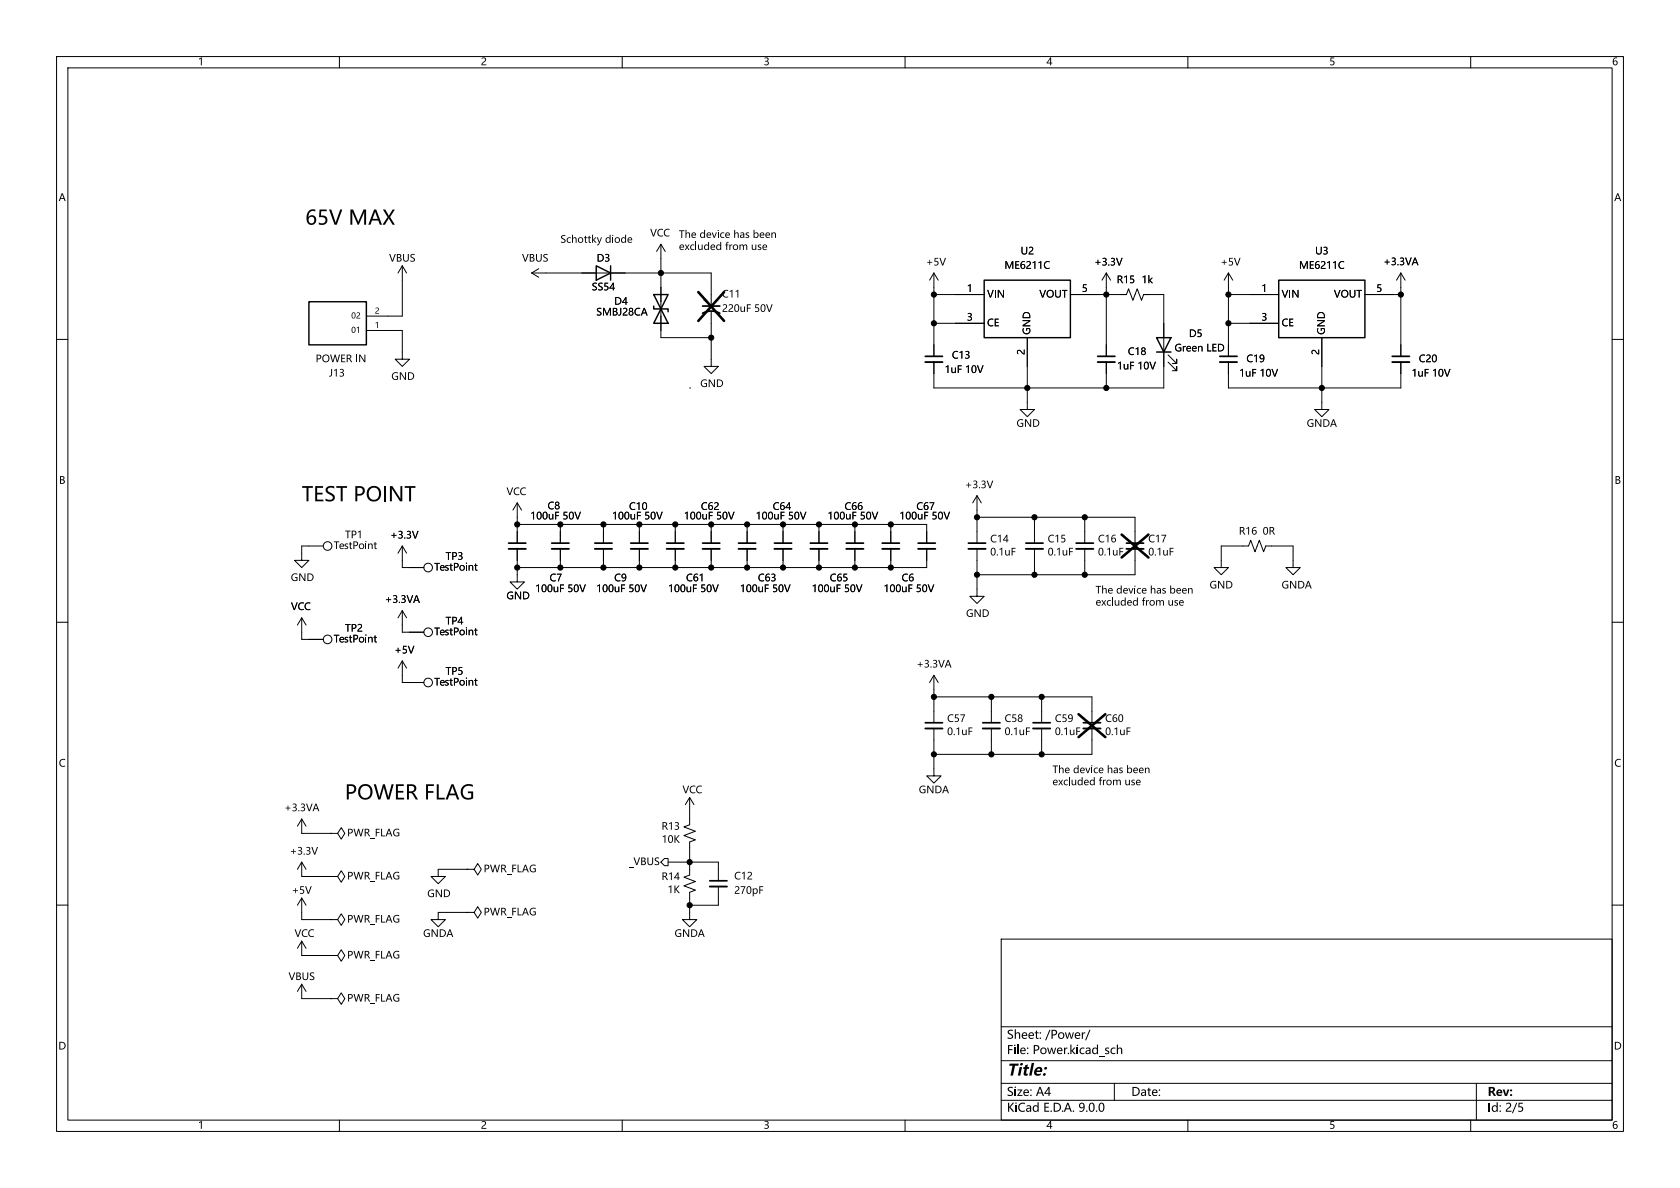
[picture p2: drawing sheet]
<svg xmlns="http://www.w3.org/2000/svg" width="297mm" height="210mm" viewBox="0 0 297 210" stroke-linecap="round" stroke-linejoin="round" font-family="sans-serif">
<defs><g id="words">
<g font-size="3.5">
<text x="54" y="40.2">65V MAX</text>
<text x="53.3" y="89.1">TESTPOINT</text>
<text x="61" y="141.8">POWER FLAG</text>
</g>
<text font-size="2.8" x="178" y="191.2">Title:</text>
<g font-size="2.1">
<text x="178" y="184.4">Sheet: /Power/</text>
<text x="178" y="187.1">File: Power.kicad_sch</text>
<text x="178" y="194.5">Size: A4</text>
<text x="200" y="194.5">Date:</text>
<text x="263" y="194.5">Rev:</text>
</g>
<g font-size="1.8">
<text x="99.1" y="43.1">Schottky diode</text>
<text x="120" y="42.3">The device has been</text>
<text x="120" y="44.4">excluded from use</text>
<text x="193.4" y="47.6">+3.3V</text>
<text x="244.6" y="47.5">+3.3VA</text>
<text x="170.9" y="51.8">1</text>
<text x="191.2" y="51.8">5</text>
<text x="223" y="51.8">1</text>
<text x="243.3" y="51.8">5</text>
<text x="170.9" y="56.9">3</text>
<text x="223" y="56.9">3</text>
<text x="181.4" y="62.8" transform="rotate(-90 181.4 62.8)">2</text>
<text x="207.6" y="62.8">Green LED</text>
<text x="233.4" y="62.8" transform="rotate(-90 233.4 62.8)">2</text>
<text x="69" y="95.8">+3.3V</text>
<text x="76.8" y="101.5">TestPoint</text>
<text x="68" y="107.2">+3.3VA</text>
<text x="193.7" y="105.1">The device has been</text>
<text x="193.7" y="107.3">excluded from use</text>
<text x="76.8" y="112.9">TestPoint</text>
<text x="59" y="114.2">TestPoint</text>
<text x="69.7" y="116.2">+5V</text>
<text x="76.8" y="121.8">TestPoint</text>
<text x="186.1" y="136.9">The device has been</text>
<text x="186.1" y="139">excluded from use</text>
</g>
<g font-size="1.4">
<text x="66.3" y="58.2">1</text>
<text x="66.3" y="55.6">2</text>
</g>
</g></defs>
<g fill="none" stroke="#000" stroke-width=".18">
<path d="M10 10h277v190h-277zM12 12h273v186h-273zM60 10v2M110 10v2M160 10v2M210 10v2M260 10v2M64.8 58.4h6.3v5.1h1.3l-1.3 1.3-1.3-1.3h1.3M71.1 47v8.9h-6.3M71.1 47l-.7 1.3M71.1 47l.8 1.3M94 48.3h31.7v5.8"/>
<path d="M94 48.3l1.2 .7M95.2 47.5l-1.2 .8M116.8 43.2l-.7 1.3M116.8 43.2l.8 1.3M116.8 43.2v16.5h8.9M124.5 53.1h.5M124.7 52.8v.5M125.7 55.1v9.7h1.3l-1.3 1.2-1.2-1.2h1.2M165.1 48.3v14.7M165.1 48.3l-.8 1.2M165.1 48.3l.8 1.2M165.1 52.1h8.9"/>
<path d="M165.1 57.2h8.9M181.6 59.7v12.7h1.3l-1.3 1.3-1.3-1.3h1.3M189.2 52.1h9.9l.4-1 .8 2 .7-2 .8 2 .4-1h3.5v16.5h-40.6v-4.6M195.6 48.3v14.7M195.6 48.3l-.8 1.2M195.6 48.3l.7 1.2M217.2 52.1h8.9M217.2 57.2h8.9M217.2 48.3v12.7M217.2 48.3l-.8 1.2M217.2 48.3l.7 1.2M233.7 59.7v12.7h1.2l-1.2 1.3-1.3-1.3h1.3"/>
<path d="M241.3 52.1h6.3M247.6 48.3v14.7M247.6 48.3l-.7 1.2M247.6 48.3l.8 1.2M10 60h2M121.9 68.6h.1M195.6 64v4.6M206.5 64l1.5 1.5v-.7v.7h-.7M206.5 62.7l1.5 1.6v-.8v.8h-.7M217.2 64v4.6h30.4v-4.6M285 60h2M57.1 96.5h-3.8v2.6h1.3l-1.3 1.2-1.2-1.2h1.2"/>
<path d="M71.1 96.5l-.7 1.3M71.1 96.5l.8 1.3M71.1 96.5v3.8h3.8M91.4 97v5.9h1.3l-1.3 1.2-1.2-1.2h1.2M91.4 88.9v7.1M91.4 92.7h72.4v3.3M91.4 88.9l-.7 1.3M91.4 88.9l.8 1.3M99.1 92.7v3.3M99.1 97v3.3M106.7 92.7v3.3M106.7 97v3.3"/>
<path d="M113 92.7v3.3M113 97v3.3M119.4 92.7v3.3M119.4 97v3.3M125.7 92.7v3.3M125.7 97v3.3M132.1 92.7v3.3M132.1 97v3.3M138.4 92.7v3.3M138.4 97v3.3M144.8 92.7v3.3M144.8 97v3.3"/>
<path d="M151.1 92.7v3.3M151.1 97v3.3M157.5 92.7v3.3M157.5 97v3.3M163.8 97v3.3h-72.4M172.7 97v8.4h1.3l-1.3 1.3-1.3-1.3h1.3M172.7 91.4h28v4.6M172.7 87.6l-.7 1.3M172.7 87.6l.8 1.3M172.7 87.6v8.4M182.9 91.4v4.6M182.9 97v4.6"/>
<path d="M191.8 91.4v4.6M191.8 97v4.6M200.7 97v4.6h-28M10 110h2M53.3 109.2v3.8h3.8M53.3 109.2l-.7 1.3M53.3 109.2l.8 1.3M71.1 108v3.8h3.8M71.1 116.8v3.9h3.8M71.1 116.8l-.7 1.3M71.1 116.8l.8 1.3M71.1 108l-.7 1.2"/>
<path d="M71.1 108l.8 1.2M165.1 119.4l-.8 1.3M165.1 119.4l.8 1.3M165.1 119.4v8.4M215.9 100.3h-1.3l1.3 1.3 1.3-1.3h-1.3v-3.8h4.8l.4-1 .8 2 .7-2 .8 2 .4-1h4.8v3.8h1.3l-1.3 1.3-1.3-1.3h1.3M285 110h2M165.1 128.8v8.4h1.3l-1.3 1.2-1.3-1.2h1.3M165.1 123.2h27.9v4.6M175.3 123.2v4.6M175.3 128.8v4.6M184.1 123.2v4.6M184.1 128.8v4.6"/>
<path d="M193 128.8v4.6h-27.9M53.3 152.4l-.7 1.3M53.3 152.4l.8 1.3M53.3 144.8v2.5h5.1M53.3 152.4v2.5h5.1M53.3 158.8v3.8h5.1M53.3 144.8l-.7 1.3M53.3 144.8l.8 1.3M53.3 158.8l-.7 1.2M53.3 158.8l.8 1.2M58.4 147.3h1.3l.6-1 .7 1-.7 1-.6-1M58.4 147.3h.1"/>
<path d="M58.4 154.9h1.3l.6-1 .7 1-.7 1.1-.6-1.1M58.4 154.9h.1M82.5 153.7h1.3l.7-1 .6 1-.6 1-.7-1M82.5 153.7h.1M82.5 153.7h-5v1.2h1.2l-1.2 1.3-1.3-1.3h1.3M117.5 151.8h.6v1.2h-.6l-.7-.6zM118.1 152.4h8.9v3.3M121.9 141v4.8l-1 .4 2 .7-2 .8 2 .8-1 .3v5.9l-1 .4 2 .7-2 .8 2 .8-1 .3v4.9h1.3l-1.3 1.2-1.3-1.2h1.3M121.9 141l-.7 1.2M121.9 141l.8 1.2M127 156.7v3.3h-5.1M10 160h2"/>
<path d="M53.3 166.4v2.5h5.1M53.3 174v2.5h5.1M53.3 166.4l-.7 1.2M53.3 166.4l.8 1.2M53.3 174l-.7 1.3M53.3 174l.8 1.3M58.4 176.5h1.3l.6-1 .7 1-.7 1-.6-1M58.4 176.5h.1M58.4 168.9h1.3l.6-1 .7 1-.7 1-.6-1M58.4 168.9h.1M58.4 162.6h1.3l.6-1.1 .7 1.1-.7 1-.6-1M58.4 162.6h.1"/>
<path d="M82.5 161.3h1.3l.7-1 .6 1-.6 1-.7-1M82.5 161.3h.1M82.5 161.3h-5v1.3h1.2l-1.2 1.2-1.3-1.2h1.3M177 166h108v32h-108zM285 160h2M60 198v2M110 198v2M160 198v2M177 194.5h108M177 191.5h108M177 187.5h108M177 181.5h108"/>
<path d="M197 191.5v3M210 198v2M260 198v2M261 191.5v6.5"/>
<circle cx="57.9" cy="96.5" r=".76"/>
<circle cx="57.9" cy="113" r=".76"/>
<circle cx="75.7" cy="100.3" r=".76"/>
<circle cx="75.7" cy="111.8" r=".76"/>
<circle cx="75.7" cy="120.6" r=".76"/>
</g>
<g fill="#000">
<path d="M35.2 10.4l.5-.3v1.4h-.2v-1.1l-.3 .1zM85.2 10.3a.45 .45 0 0 1 .7 0 .45 .45 0 0 1-.3 .7l-.3 .4h.7v.1h-.9a1.1 1.1 0 0 1 .6-.8 .3 .3 0 0 0-.1-.4 .3 .3 0 0 0-.4 .2zM135.2 10.2a.39 .39 0 0 1 .6 0 .39 .39 0 0 1-.2 .6 .41 .41 0 0 1 .3 .6 .41 .41 0 0 1-.6 .1l-.2-.2a.31 .31 0 0 0 .5 .1 .31 .31 0 0 0 0-.5h-.3v-.1a.28 .28 0 0 0 .4-.1 .28 .28 0 0 0-.1-.4 .28 .28 0 0 0-.4 .1zM185.6 10.2h.2v.9h.2v.1h-.2v.3h-.1v-.3h-.7v-.1h.7v-.7l-.5 .7h-.2zM235.2 10.2h.7v.1h-.5l-.1 .4a.47 .47 0 0 1 .6 .6 .47 .47 0 0 1-.7 .2v-.2a.33 .33 0 0 0 .4 .1 .33 .33 0 0 0 .1-.4 .33 .33 0 0 0-.4-.1h-.1zM285.3 10.3a.33 .33 0 0 1 .6 0l-.5 .1-.1 .5a.43 .43 0 0 1 .6 .1 .43 .43 0 0 1-.2 .6 .43 .43 0 0 1-.6-.4v-.1h.2a.27 .27 0 0 0 .4 .2 .27 .27 0 0 0 0-.4 .27 .27 0 0 0-.4 .1l-.2 .1v-.4zM10.9 34.2h.2l.5 1.3h-.2l-.1-.3h-.6l-.1 .3h-.2l.2-.5h.6l-.2-.7-.2 .7h-.2zM285.9 34.2h.2l.5 1.3h-.2l-.1-.3h-.6l-.1 .3h-.2l.2-.5h.6l-.2-.7-.2 .7h-.2zM62.3 57.8h.1a.57 .57 0 0 1 .5 .4 .57 .57 0 0 1-.3 .6l-.4-.1-.1-.4h.2a.25 .25 0 0 0 0 .4 .25 .25 0 0 0 .4-.1v-.1a.38 .38 0 0 0-.2-.6l-.2 .4h-.2zM62.3 55.3l.1-.1a.57 .57 0 0 1 .5 .5 .57 .57 0 0 1-.3 .6l-.4-.1-.1-.4h.2a.25 .25 0 0 0 0 .3 .25 .25 0 0 0 .4 0v-.2a.38 .38 0 0 0-.2-.6l-.2 .5h-.2zM63.1 57.9l.4-.2v1.1h-.2v-.9l-.2 .1zM63 55.3a.35 .35 0 0 1 .6 .1 .35 .35 0 0 1-.2 .5l-.3 .3h.6v.1h-.7l.1-.3 .2-.2a.26 .26 0 0 0 .2-.4 .26 .26 0 0 0-.5 .1z"/>
<path d="M68.8 44.9h.2l.4 1.2 .4-1.2h.2l-.5 1.3h-.2zM70.2 44.9l.7 .1v.3l-.2 .2a.37 .37 0 0 1 .3 .5 .37 .37 0 0 1-.4 .2h-.4v-.1a.43 .43 0 0 0 .6-.2l-.1-.2-.4-.1v.5h-.1v-.6a.37 .37 0 0 0 .6-.3l-.5-.1v.4h-.1zM71.3 44.9h.1v.8a.34 .34 0 0 0 .4 .4 .34 .34 0 0 0 .3-.4v-.8h.2v.8a.51 .51 0 0 1-.5 .6 .51 .51 0 0 1-.5-.6zM72.6 45l.3-.1h.4v.2l-.4-.1-.2 .2a.47 .47 0 0 0 .5 .4 .4 .4 0 0 1-.1 .7 .4 .4 0 0 1-.6-.3l.2 .1a.27 .27 0 0 0 .5-.1 .27 .27 0 0 0-.3-.4 .38 .38 0 0 1-.3-.6zM92.3 44.9h.2l.4 1.2 .4-1.2h.2l-.5 1.3h-.2zM93.7 44.9l.7 .1v.3l-.2 .2a.37 .37 0 0 1 .3 .5 .37 .37 0 0 1-.4 .2h-.4v-.1a.43 .43 0 0 0 .6-.2l-.1-.2-.4-.1v.5h-.1v-.6a.37 .37 0 0 0 .5-.3l-.4-.1v.4h-.1zM94.8 44.9h.1v.8a.34 .34 0 0 0 .4 .4 .34 .34 0 0 0 .3-.4v-.8h.2v.8a.51 .51 0 0 1-.5 .6 .51 .51 0 0 1-.5-.6zM96.1 45l.3-.1h.4v.2l-.4-.1-.2 .2a.47 .47 0 0 0 .5 .4 .4 .4 0 0 1-.1 .7 .4 .4 0 0 1-.6-.3l.2 .1a.27 .27 0 0 0 .5-.1 .27 .27 0 0 0-.3-.4 .38 .38 0 0 1-.3-.6zM104.8 50.1l.3-.1h.4v.2l-.4-.1-.2 .2a.47 .47 0 0 0 .5 .4 .4 .4 0 0 1-.1 .6 .4 .4 0 0 1-.6-.2l.2 .1a.27 .27 0 0 0 .5-.1 .27 .27 0 0 0-.3-.4 .38 .38 0 0 1-.3-.6zM105.6 54.6l.3-.2 .4 .1v.1h-.4l-.2 .1a.47 .47 0 0 0 .5 .5 .4 .4 0 0 1-.1 .6 .4 .4 0 0 1-.6-.3l.2 .1a.27 .27 0 0 0 .5-.1 .27 .27 0 0 0-.3-.3 .38 .38 0 0 1-.3-.6zM105.8 50.1l.3-.1h.4v.2l-.4-.1-.2 .2a.47 .47 0 0 0 .5 .4 .4 .4 0 0 1-.1 .6 .4 .4 0 0 1-.6-.2l.2 .1a.27 .27 0 0 0 .5-.1 .27 .27 0 0 0-.3-.4 .38 .38 0 0 1-.3-.6zM105.7 44.9h.3a.67 .67 0 0 1 .7 .7 .67 .67 0 0 1-.7 .6h-.3v-.1a.59 .59 0 0 0 .8-.2 .59 .59 0 0 0-.2-.8h-.5v1h-.1z"/>
<path d="M107 45a.38 .38 0 0 1 .6 0 .38 .38 0 0 1-.2 .5 .4 .4 0 0 1 .3 .6 .4 .4 0 0 1-.6 .1l-.1-.2a.3 .3 0 0 0 .4 .1 .3 .3 0 0 0 0-.5h-.3v-.1a.28 .28 0 0 0 .4-.1 .28 .28 0 0 0-.1-.4 .28 .28 0 0 0-.4 .1zM106.9 50h.6v.1h-.5v.4a.46 .46 0 0 1 .6 .6 .46 .46 0 0 1-.8 .2v-.2a.34 .34 0 0 0 .5 .1 .34 .34 0 0 0 0-.5 .34 .34 0 0 0-.5 0zM106.6 54.4h.2l.5 1.1 .5-1.1h.2v1.4h-.2v-1.2l-.4 1.2-.6-1.2v1.2h-.2zM108.3 50h.2v.9h.2v.1h-.2v.3h-.2v-.3h-.6v-.1h.6v-.7l-.4 .7h-.2zM108.3 54.4l.8 .2v.3l-.2 .2a.37 .37 0 0 1 .3 .4 .37 .37 0 0 1-.4 .3h-.5v-.2a.43 .43 0 0 0 .7-.2l-.1-.2-.4-.1v.5h-.2v-.6a.37 .37 0 0 0 .6-.3l-.4-.1v.4h-.2zM108.8 52.5h.3a.67 .67 0 0 1 .8 .7 .67 .67 0 0 1-.8 .7h-.3v-.2a.59 .59 0 0 0 .8-.1 .59 .59 0 0 0-.2-.9h-.5v1h-.1zM109.7 54.4h.1v.9a.4 .4 0 0 1-.5 .5v-.2a.25 .25 0 0 0 .3 0 .25 .25 0 0 0 .1-.3zM110.1 54.5a.44 .44 0 0 1 .8 .1 .44 .44 0 0 1-.3 .6l-.3 .4h.6v.2h-.8a1.07 1.07 0 0 1 .6-.9l-.1-.3-.5 .1zM110.6 52.5h.1v.9h.2v.2h-.2v.3h-.1v-.3h-.6v-.2h.6v-.6l-.5 .6h-.1zM111.3 54.5a.36 .36 0 0 1 .5 0 .36 .36 0 0 1-.1 .5 .42 .42 0 0 1 0 .8 .42 .42 0 0 1-.6-.4h.2a.27 .27 0 0 0 .4 .2 .27 .27 0 0 0 0-.4 .27 .27 0 0 0-.4 .1l-.2 .1 .3-.4-.2-.2h.1a.22 .22 0 0 0 .4 .2 .22 .22 0 0 0 0-.4 .22 .22 0 0 0-.4 .1l-.1 .1zM112.4 54.6l.5-.2 .3 .1v.1a.54 .54 0 0 0-.9 .5 .54 .54 0 0 0 .9 .4v.2a.69 .69 0 0 1-.9-.2 .69 .69 0 0 1 .1-.9zM113.8 54.4h.2l.5 1.4h-.2l-.1-.4h-.6l-.1 .4h-.2l.2-.5h.6l-.2-.7-.2 .7h-.2z"/>
<path d="M115 40.5h.1l.4 1.1 .4-1.1h.2l-.5 1.3h-.2zM116.4 40.6l.5-.2 .3 .1v.2a.54 .54 0 0 0-.8 .4 .54 .54 0 0 0 .8 .5v.1a.69 .69 0 0 1-.9-.1 .69 .69 0 0 1 .1-1zM117.5 40.6l.5-.2 .4 .1v.2a.54 .54 0 0 0-.9 .4 .54 .54 0 0 0 .9 .5v.1a.69 .69 0 0 1-1-.1 .69 .69 0 0 1 .1-1zM127.8 53.9a.44 .44 0 0 1 .7 .1 .44 .44 0 0 1-.3 .6l-.3 .4h.7v.1h-.9a1.07 1.07 0 0 1 .6-.8v-.4l-.5 .2zM127.9 51.4l.5-.2 .3 .1v.2a.54 .54 0 0 0-.8 .4 .54 .54 0 0 0 .8 .5v.1a.69 .69 0 0 1-.9-.1 .69 .69 0 0 1 .1-1zM129 51.4l.5-.2v1.4h-.2v-1.2l-.3 .2zM128.8 53.9a.44 .44 0 0 1 .7 .1 .44 .44 0 0 1-.2 .6l-.3 .4h.6v.1h-.8a1.07 1.07 0 0 1 .6-.8l-.1-.4-.5 .2zM130 53.9l.2-.1a.6 .6 0 0 1 .5 .9 .46 .46 0 0 1-.6 .4 .46 .46 0 0 1-.3-.6h.2a.31 .31 0 0 0 0 .4 .31 .31 0 0 0 .4 0l.1-.1a.65 .65 0 0 0-.3-.9 .42 .42 0 0 0-.2 .6h-.2zM130 51.4l.5-.2v1.4h-.1v-1.2l-.4 .2zM130.9 54.2h.2v.5a.24 .24 0 0 0 .2 .3 .24 .24 0 0 0 .2-.3v-.5h.2v.9h-.2v-.1l-.1 .1a.34 .34 0 0 1-.4 0 .34 .34 0 0 1-.1-.3zM132 53.8h.7v.1h-.5v.5h.5v.2h-.5v.5h-.2zM133.5 53.8h.7v.1h-.5v.4a.46 .46 0 0 1 .5 .6 .46 .46 0 0 1-.7 .2v-.2a.34 .34 0 0 0 .5 .1 .34 .34 0 0 0 0-.5 .34 .34 0 0 0-.5 0z"/>
<path d="M134.6 53.9l.2-.1a.6 .6 0 0 1 .5 .9 .46 .46 0 0 1-.6 .4 .46 .46 0 0 1-.3-.6h.2a.31 .31 0 0 0 .1 .4 .31 .31 0 0 0 .4 0v-.1a.65 .65 0 0 0-.2-.9 .42 .42 0 0 0-.3 .6h-.2zM135.4 53.8h.2l.4 1.2 .4-1.2h.2l-.5 1.3h-.2zM164.3 45.9h.1v.4h.4v.1h-.4v.4h-.1v-.4h-.4v-.1h.4zM165.2 45.6h.7v.1h-.5v.4a.46 .46 0 0 1 .5 .6 .46 .46 0 0 1-.7 .2v-.2a.34 .34 0 0 0 .5 .1 .34 .34 0 0 0 0-.5 .34 .34 0 0 0-.5 0zM166.1 45.6h.2l.4 1.2 .4-1.2h.1l-.4 1.3h-.2zM174.8 56.5l.5-.2 .3 .1v.1a.54 .54 0 0 0-.8 .5 .54 .54 0 0 0 .8 .5v.1a.69 .69 0 0 1-.9-.2 .69 .69 0 0 1 .1-.9zM174.5 51.3h.2l.4 1.1 .4-1.1h.2l-.5 1.3h-.2zM175.9 51.3h.1v1.3h-.1zM175.9 56.3h.7v.2h-.6v.4h.5v.2h-.5v.4h.6v.2h-.7zM176.4 51.3h.2l.7 1.1v-1.1h.2v1.3h-.2l-.7-1.1v1.1h-.2zM177.7 46.2h.3l.4 1.1 .5-1.1h.2v1.3h-.1v-1.1l-.5 1.1-.6-1.1v1.1h-.2zM179.5 46.2h.7v.1h-.5v.5h.4v.1h-.4v.5h.5v.1h-.7z"/>
<path d="M180.6 46.3a.32 .32 0 0 1 .6 0l-.5 .1-.1 .5a.42 .42 0 0 1 .6 .1 .42 .42 0 0 1-.2 .6 .42 .42 0 0 1-.6-.4v-.1h.2a.26 .26 0 0 0 .4 .2 .26 .26 0 0 0 0-.4 .26 .26 0 0 0-.4 .1l-.2 .1v-.4zM181 55.4a.68 .68 0 0 1 .7-.2 .68 .68 0 0 1 .4 .7v.3h-1.3v-.3h.1v.2h1.1a.54 .54 0 0 0-.4-.8 .54 .54 0 0 0-.7 .6h-.1zM180.6 43.6h.2v.8a.34 .34 0 0 0 .3 .4 .34 .34 0 0 0 .3-.3v-.9h.2v.8a.51 .51 0 0 1-.5 .6 .51 .51 0 0 1-.5-.6zM180.8 58h.2a.54 .54 0 0 0 .4 .9 .54 .54 0 0 0 .5-.7h-.3v.3h-.2v-.5h.6a.71 .71 0 0 1-.5 1.1 .71 .71 0 0 1-.7-1.1zM181.5 46.3a.44 .44 0 0 1 .7 0 .44 .44 0 0 1-.3 .7l-.3 .4h.7v.1h-.9a1.07 1.07 0 0 1 .6-.8v-.4l-.5 .2zM180.8 56.6h1.3v.2l-1.1 .7h1.1v.2h-1.3v-.2l1.1-.7h-1.1zM181.9 43.8a.44 .44 0 0 1 .7 0 .44 .44 0 0 1-.2 .7l-.4 .3h.7v.2h-.8a1.07 1.07 0 0 1 .6-.9l-.1-.3-.5 .1zM182.6 46.4l.4-.3v1.4h-.1v-1.1l-.3 .1zM183.6 46.4l.5-.3v1.4h-.2v-1.1l-.3 .1zM183.8 51.3h.1l.4 1.1 .4-1.1h.2l-.5 1.3h-.2zM184.7 46.3l.5-.1h.3v.2a.54 .54 0 0 0-.8 .4 .54 .54 0 0 0 .8 .5v.2a.69 .69 0 0 1-.9-.2 .69 .69 0 0 1 .1-1zM185.2 51.4a.67 .67 0 0 1 1 .1 .67 .67 0 0 1-.3 1 .67 .67 0 0 1-.9-.6h.2a.5 .5 0 0 0 .7 .5 .5 .5 0 0 0 .1-.8l-.2-.2h-.3l-.2 .2-.1 .3h-.2z"/>
<path d="M186.5 51.3h.2v.8a.34 .34 0 0 0 .3 .4 .34 .34 0 0 0 .4-.4v-.8h.1v.7a.51 .51 0 0 1-.4 .6 .51 .51 0 0 1-.6-.5zM187.7 51.3h1v.1h-.4v1.2h-.2v-1.2h-.4zM194.9 45.6a.38 .38 0 0 1 .6 .1 .38 .38 0 0 1-.1 .5 .4 .4 0 0 1 .2 .6 .4 .4 0 0 1-.6 .1l-.1-.2a.3 .3 0 0 0 .5 .1 .3 .3 0 0 0-.1-.5h-.3v-.1a.28 .28 0 0 0 .4-.1 .28 .28 0 0 0-.1-.4 .28 .28 0 0 0-.4 .1zM196.4 45.6a.38 .38 0 0 1 .6 .1 .38 .38 0 0 1-.2 .5 .4 .4 0 0 1 .3 .6 .4 .4 0 0 1-.6 .1l-.1-.2a.3 .3 0 0 0 .4 .1 .3 .3 0 0 0 0-.5h-.3v-.1a.28 .28 0 0 0 .4-.1 .28 .28 0 0 0-.1-.4 .28 .28 0 0 0-.4 .1zM197.6 48.7h.6l.2 .2a.37 .37 0 0 1-.3 .5l.5 .7h-.2l-.5-.6h-.1v.6h-.2v-.8a.42 .42 0 0 0 .6-.2l-.1-.2h-.3v.4h-.2zM197.3 45.6h.2l.4 1.2 .4-1.2h.2l-.5 1.3h-.2zM198.8 48.9l.4-.2v1.4h-.1v-1.2l-.3 .2zM199.8 48.7h.7v.2h-.5v.3a.46 .46 0 0 1 .5 .6 .46 .46 0 0 1-.7 .2v-.1a.34 .34 0 0 0 .5 0 .34 .34 0 0 0 0-.5 .34 .34 0 0 0-.5 0zM202 48.9l.5-.2v1.4h-.2v-1.2l-.3 .2zM203 48.6h.2v.9l.4-.4h.2l-.4 .5 .4 .5h-.2l-.4-.5v.5h-.2zM210.4 58.2h.3a.67 .67 0 0 1 .8 .7 .67 .67 0 0 1-.8 .7h-.3v-.2a.59 .59 0 0 0 .8-.1 .59 .59 0 0 0-.2-.8l-.5-.1v1h-.1zM211.8 58.2h.6v.2h-.5v.4a.46 .46 0 0 1 .5 .5 .46 .46 0 0 1-.7 .2v-.1a.34 .34 0 0 0 .5 0 .34 .34 0 0 0 0-.5 .34 .34 0 0 0-.5 0z"/>
<path d="M216.4 45.9h.1v.4h.4v.1h-.4v.4h-.1v-.4h-.4v-.1h.4zM217.3 45.6h.6v.1h-.4l-.1 .4a.46 .46 0 0 1 .6 .6 .46 .46 0 0 1-.8 .2v-.2a.34 .34 0 0 0 .5 .1 .34 .34 0 0 0 0-.5 .34 .34 0 0 0-.4 0zM218.1 45.6h.2l.4 1.2 .4-1.2h.2l-.5 1.3h-.2zM226.8 56.5l.5-.2 .4 .1v.1a.54 .54 0 0 0-.9 .5 .54 .54 0 0 0 .9 .5v.1a.69 .69 0 0 1-.9-.2 .69 .69 0 0 1 0-.9zM226.6 51.3h.2l.4 1.1 .4-1.1h.2l-.5 1.3h-.2zM227.9 51.3h.2v1.3h-.2zM227.9 56.3h.7v.2h-.5v.4h.5v.2h-.5v.4h.6v.2h-.8zM228.5 51.3h.2l.7 1.1v-1.1h.2v1.3h-.2l-.8-1.1v1.1h-.1zM229.8 46.2h.3l.4 1.1 .5-1.1h.2v1.3h-.2v-1.1l-.4 1.1-.6-1.1v1.1h-.2zM231.6 46.2h.6v.1h-.5v.5h.5v.1h-.5v.5h.6v.1h-.7zM232.7 46.3a.32 .32 0 0 1 .5 0l-.4 .1-.2 .5a.42 .42 0 0 1 .7 .1 .42 .42 0 0 1-.3 .6 .42 .42 0 0 1-.5-.4v-.1h.1a.26 .26 0 0 0 .4 .2 .26 .26 0 0 0 .1-.4 .26 .26 0 0 0-.4 .1l-.2 .1v-.4zM233 55.4a.68 .68 0 0 1 .8-.2 .68 .68 0 0 1 .4 .7v.3h-1.3v-.3h.1v.2h1.1a.54 .54 0 0 0-.4-.8 .54 .54 0 0 0-.7 .6h-.1z"/>
<path d="M232.7 43.6h.1v.8a.34 .34 0 0 0 .4 .4 .34 .34 0 0 0 .3-.3v-.9h.2v.8a.51 .51 0 0 1-.5 .6 .51 .51 0 0 1-.5-.6zM234 43.7a.38 .38 0 0 1 .6 0 .38 .38 0 0 1-.2 .6 .4 .4 0 0 1 .3 .5 .4 .4 0 0 1-.6 .2l-.2-.3a.3 .3 0 0 0 .5 .2 .3 .3 0 0 0 0-.5h-.3v-.2a.28 .28 0 0 0 .4-.1 .28 .28 0 0 0-.1-.4 .28 .28 0 0 0-.4 .2zM232.9 58h.2a.54 .54 0 0 0 .3 .9 .54 .54 0 0 0 .6-.7h-.3v.3h-.2v-.5h.6a.71 .71 0 0 1-.6 1.1 .71 .71 0 0 1-.6-1.1zM233.6 46.3a.44 .44 0 0 1 .7 0 .44 .44 0 0 1-.3 .7l-.3 .4h.6v.1h-.8a1.07 1.07 0 0 1 .6-.8l-.1-.4-.4 .2zM232.9 56.6h1.3v.2l-1.1 .7h1.1v.2h-1.3v-.2l1.1-.7h-1.1zM234.6 46.4l.5-.3v1.4h-.2v-1.1l-.3 .1zM235.7 46.4l.4-.3v1.4h-.1v-1.1l-.3 .1zM235.8 51.3h.2l.4 1.1 .4-1.1h.2l-.5 1.3h-.2zM236.8 46.3l.5-.1h.3v.2a.54 .54 0 0 0-.8 .4 .54 .54 0 0 0 .8 .5v.2a.69 .69 0 0 1-.9-.2 .69 .69 0 0 1 .1-1zM237.3 51.4a.67 .67 0 0 1 1 .1 .67 .67 0 0 1-.3 1 .67 .67 0 0 1-.9-.6h.2a.5 .5 0 0 0 .6 .5 .5 .5 0 0 0 .2-.8l-.2-.2h-.3l-.3 .2v.3h-.2zM238.6 51.3h.2v.8a.34 .34 0 0 0 .3 .4 .34 .34 0 0 0 .3-.4v-.8h.2v.7a.51 .51 0 0 1-.5 .6 .51 .51 0 0 1-.5-.5zM239.8 51.3h1v.1h-.4v1.2h-.2v-1.2h-.4z"/>
<path d="M246.1 45.6a.38 .38 0 0 1 .6 0 .38 .38 0 0 1-.2 .6 .4 .4 0 0 1 .2 .5 .4 .4 0 0 1-.6 .2l-.1-.2a.3 .3 0 0 0 .5 .1 .3 .3 0 0 0-.1-.5h-.3v-.2a.28 .28 0 0 0 .4-.1 .28 .28 0 0 0-.1-.3 .28 .28 0 0 0-.3 .1zM247.5 45.6a.38 .38 0 0 1 .6 0 .38 .38 0 0 1-.2 .6 .4 .4 0 0 1 .3 .5 .4 .4 0 0 1-.6 .2l-.1-.2a.3 .3 0 0 0 .5 .1 .3 .3 0 0 0-.1-.5h-.3v-.2a.28 .28 0 0 0 .4-.1 .28 .28 0 0 0-.1-.3 .28 .28 0 0 0-.4 .1zM248.4 45.5h.2l.4 1.2 .4-1.2h.2l-.5 1.4h-.2zM250.1 45.5h.2l.5 1.4h-.2l-.2-.4h-.5l-.1 .4h-.2l.2-.5h.6l-.2-.7-.3 .7h-.1zM56 62.7h.4a.45 .45 0 0 1 .4 .5 .45 .45 0 0 1-.7 .3v.5h-.1v-.6h.1a.32 .32 0 0 0 .5-.3 .32 .32 0 0 0-.5-.3v.6h-.1zM57.1 62.9a.67 .67 0 0 1 1.1 0 .67 .67 0 0 1-.4 1 .67 .67 0 0 1-.8-.5h.2a.5 .5 0 0 0 .6 .5 .5 .5 0 0 0 .2-.9l-.2-.2h-.3l-.3 .2v.4h-.2zM58.5 65.2h.2v.9a.4 .4 0 0 1-.5 .5v-.2a.25 .25 0 0 0 .3 0 .25 .25 0 0 0 0-.3zM59.1 65.4l.4-.2v1.4h-.1v-1.2l-.3 .2zM60.1 65.3a.38 .38 0 0 1 .6 0 .38 .38 0 0 1-.2 .6 .4 .4 0 0 1 .3 .5 .4 .4 0 0 1-.6 .2l-.2-.3a.3 .3 0 0 0 .5 .2 .3 .3 0 0 0 0-.5l-.3-.1v-.1a.28 .28 0 0 0 .4-.1 .28 .28 0 0 0-.1-.4 .28 .28 0 0 0-.4 .1zM58.4 62.7h.1l.3 1.1 .4-1.1h.1l.3 1.1 .3-1.1h.2l-.4 1.3h-.2l-.3-1.1-.3 1.1h-.2zM60.3 62.7h.7v.1h-.5v.5h.5v.1h-.5v.5h.5v.1h-.7zM61.3 62.7h.6l.2 .2a.37 .37 0 0 1-.3 .5l.5 .6h-.2l-.5-.5h-.1v.5h-.2v-.7a.42 .42 0 0 0 .6-.2l-.1-.2-.3-.1v.5h-.2z"/>
<path d="M63 62.7h.1v1.3h-.1zM63.5 62.7h.2l.7 1.1v-1.1h.2v1.3h-.2l-.7-1.1v1.1h-.2zM69.5 66a.79 .79 0 0 1 .8-.1v.1a.54 .54 0 0 0-.8 .4 .54 .54 0 0 0 .7 .6v-.4h-.3v-.2h.5v.7a.7 .7 0 0 1-1-.2 .7 .7 0 0 1 .1-.9zM70.7 65.8h.2l.7 1.1v-1.1h.2v1.4h-.2l-.7-1.2v1.2h-.2zM72.1 65.8h.4a.67 .67 0 0 1 .7 .7 .67 .67 0 0 1-.7 .7h-.4v-.2a.59 .59 0 0 0 .8-.2 .59 .59 0 0 0-.1-.8h-.5v1h-.2zM124.1 67.3a.79 .79 0 0 1 .9-.2v.2a.54 .54 0 0 0-.9 .3 .54 .54 0 0 0 .7 .6v-.3h-.3v-.2h.5v.6a.7 .7 0 0 1-1-.1 .7 .7 0 0 1 .1-.9zM125.3 67.1h.2l.7 1.1v-1.1h.2v1.3h-.2l-.7-1.1v1.1h-.2zM126.7 67.1h.4a.67 .67 0 0 1 .7 .7 .67 .67 0 0 1-.7 .6h-.4v-.1a.59 .59 0 0 0 .8-.2 .59 .59 0 0 0-.1-.8l-.5-.1v1.1h-.2zM167.2 64.8l.5-.2v1.3h-.2v-1.1l-.3 .1zM168.2 65h.1v.5a.24 .24 0 0 0 .3 .3 .24 .24 0 0 0 .2-.3v-.5h.2v.9h-.2v-.1l-.1 .1a.34 .34 0 0 1-.4 0 .34 .34 0 0 1-.1-.4zM168.6 62.2l.4-.2 .4 .1v.2a.54 .54 0 0 0-.9 .4 .54 .54 0 0 0 .9 .5v.1a.69 .69 0 0 1-.9-.2 .69 .69 0 0 1 .1-.9zM169.6 62.2l.5-.2v1.4h-.1v-1.2l-.4 .2z"/>
<path d="M169.3 64.6h.7v.1h-.5v.5h.5v.1h-.5v.6h-.2zM170.7 62.1a.38 .38 0 0 1 .6 0 .38 .38 0 0 1-.2 .6 .4 .4 0 0 1 .3 .6 .4 .4 0 0 1-.6 .1l-.2-.2a.3 .3 0 0 0 .5 .1 .3 .3 0 0 0 0-.5h-.3v-.2a.28 .28 0 0 0 .4 0 .28 .28 0 0 0-.1-.4 .28 .28 0 0 0-.4 .1zM170.8 64.8l.5-.2v1.3h-.2v-1.1l-.3 .1zM171.9 64.7l.2-.1a.6 .6 0 0 1 .5 .9 .46 .46 0 0 1-.6 .4 .46 .46 0 0 1-.3-.6h.2a.31 .31 0 0 0 0 .4 .31 .31 0 0 0 .5 0v-.1a.65 .65 0 0 0-.2-.9 .42 .42 0 0 0-.3 .6h-.2zM172.7 64.6h.2l.4 1.2 .4-1.2h.2l-.5 1.3h-.2zM180 74.3a.79 .79 0 0 1 .9-.1v.2a.54 .54 0 0 0-.9 .3 .54 .54 0 0 0 .7 .6v-.4h-.3v-.2h.5v.7a.7 .7 0 0 1-1-.1 .7 .7 0 0 1 .1-1zM181.2 74.1h.2l.7 1.1v-1.1h.2v1.4h-.2l-.7-1.2v1.2h-.2zM182.6 74.1h.4a.67 .67 0 0 1 .7 .7 .67 .67 0 0 1-.7 .7h-.4v-.2a.59 .59 0 0 0 .8-.2 .59 .59 0 0 0-.1-.8h-.5v1h-.2zM197.7 64.1l.4-.2v1.4h-.1v-1.2l-.3 .2zM198.7 64.3h.1v.6a.24 .24 0 0 0 .3 .3 .24 .24 0 0 0 .2-.3v-.6h.2v1h-.2v-.2l-.2 .2a.34 .34 0 0 1-.3 0 .34 .34 0 0 1-.1-.4zM199.7 61.6l.5-.2h.3v.2a.54 .54 0 0 0-.8 .5 .54 .54 0 0 0 .8 .4v.2a.69 .69 0 0 1-.9-.2 .69 .69 0 0 1 .1-.9zM199.8 64h.7v.1h-.5v.5h.5v.1h-.5v.6h-.2z"/>
<path d="M200.8 61.6l.4-.2v1.4h-.1v-1.2l-.3 .2zM201.3 64.1l.5-.2v1.4h-.2v-1.2l-.3 .2zM201.8 61.5a.36 .36 0 0 1 .6 0 .36 .36 0 0 1-.1 .5 .42 .42 0 0 1 0 .8 .42 .42 0 0 1-.6-.4h.2a.27 .27 0 0 0 .4 .2 .27 .27 0 0 0 0-.4 .27 .27 0 0 0-.4 .1l-.2 .1 .3-.4-.2-.3h.1a.22 .22 0 0 0 .3 .2 .22 .22 0 0 0 .1-.3 .22 .22 0 0 0-.4 .1h-.1zM202.4 64l.2-.1a.6 .6 0 0 1 .5 1 .46 .46 0 0 1-.6 .4 .46 .46 0 0 1-.3-.7h.2a.31 .31 0 0 0 0 .5 .31 .31 0 0 0 .5-.1v-.1a.65 .65 0 0 0-.2-.8 .42 .42 0 0 0-.3 .5h-.2zM203.2 64h.2l.4 1.1 .4-1.1h.2l-.5 1.3h-.2zM207.9 61a.79 .79 0 0 1 .9-.2v.2a.54 .54 0 0 0-.9 .3 .54 .54 0 0 0 .8 .6v-.3h-.3v-.2h.4v.6a.7 .7 0 0 1-.9-.1 .7 .7 0 0 1 0-.9zM213.4 60.8h.2v1.2h.5v.1h-.7zM214.3 60.8h.7v.1h-.5v.5h.5v.1h-.5v.5h.6v.1h-.8zM215.3 60.8h.4a.67 .67 0 0 1 .7 .7 .67 .67 0 0 1-.7 .6h-.4v-.1a.59 .59 0 0 0 .8-.2 .59 .59 0 0 0-.1-.8l-.5-.1v1.1h-.2zM219.3 65.4l.4-.2v1.4h-.1v-1.2l-.3 .2zM220.2 65.6h.2v.6a.24 .24 0 0 0 .3 .3 .24 .24 0 0 0 .2-.3v-.6h.2v1h-.2v-.2l-.2 .2a.34 .34 0 0 1-.3-.1 .34 .34 0 0 1-.2-.3zM220.6 62.9l.5-.2h.3v.2a.54 .54 0 0 0-.8 .4 .54 .54 0 0 0 .8 .5v.2a.69 .69 0 0 1-.9-.2 .69 .69 0 0 1 .1-.9z"/>
<path d="M221.7 62.9l.5-.2v1.3h-.2v-1.1l-.3 .1zM221.4 65.2h.7v.2h-.5v.4h.4v.2h-.4v.6h-.2zM222.8 62.8l.2-.1a.71 .71 0 0 1 .6 .6 .71 .71 0 0 1-.5 .7h-.4v-.2l.5 .1 .2-.5-.2 .1h-.3l-.2-.3v-.1h.1a.27 .27 0 0 0 .4 .2 .27 .27 0 0 0 .1-.4 .27 .27 0 0 0-.5 .1l-.1 .1zM222.9 65.4l.4-.2v1.4h-.1v-1.2l-.3 .2zM224 65.3l.2-.1a.6 .6 0 0 1 .5 1 .46 .46 0 0 1-.6 .4 .46 .46 0 0 1-.3-.7h.2a.31 .31 0 0 0 0 .5 .31 .31 0 0 0 .5-.1v-.1a.65 .65 0 0 0-.2-.9 .42 .42 0 0 0-.3 .6h-.2zM224.8 65.2h.2l.4 1.2 .4-1.2h.2l-.5 1.4h-.2zM231.3 74.3a.79 .79 0 0 1 .9-.1v.2a.54 .54 0 0 0-.9 .3 .54 .54 0 0 0 .7 .6v-.4h-.3v-.2h.5v.7a.7 .7 0 0 1-1-.1 .7 .7 0 0 1 .1-1zM232.5 74.1h.2l.7 1.1v-1.1h.2v1.4h-.2l-.7-1.2v1.2h-.2zM234 74.1h.3a.67 .67 0 0 1 .7 .7 .67 .67 0 0 1-.7 .7h-.3v-.2a.59 .59 0 0 0 .7-.2 .59 .59 0 0 0-.1-.8h-.5v1h-.1zM235.6 74.1h.2l.5 1.4h-.1l-.2-.4h-.5l-.2 .4h-.2l.2-.6h.7l-.3-.6-.2 .6h-.2zM249.7 65.4l.5-.2v1.4h-.2v-1.2l-.3 .2zM250.7 65.6h.2v.6a.24 .24 0 0 0 .2 .3 .24 .24 0 0 0 .3-.3v-.6h.1v1h-.1v-.2l-.2 .2a.34 .34 0 0 1-.3-.1 .34 .34 0 0 1-.2-.3z"/>
<path d="M251.1 62.9l.5-.2h.3v.2a.54 .54 0 0 0-.8 .4 .54 .54 0 0 0 .8 .5v.2a.69 .69 0 0 1-.9-.2 .69 .69 0 0 1 .1-.9zM251.9 65.2h.7v.2h-.6v.4h.5v.2h-.5v.6h-.1zM252.2 62.8a.44 .44 0 0 1 .7 0 .44 .44 0 0 1-.3 .7l-.3 .4h.7v.1h-.9a1.07 1.07 0 0 1 .6-.8l-.1-.4-.4 .2zM253.3 65.4l.5-.2v1.4h-.1v-1.2l-.4 .2zM253.3 62.8l.2-.1a.6 .6 0 0 1 .5 .9 .46 .46 0 0 1-.6 .4 .46 .46 0 0 1-.3-.6h.2a.31 .31 0 0 0 0 .4 .31 .31 0 0 0 .5 0v-.1a.65 .65 0 0 0-.2-.9 .42 .42 0 0 0-.3 .6h-.2zM254.5 65.3l.2-.1a.6 .6 0 0 1 .4 1 .46 .46 0 0 1-.5 .4 .46 .46 0 0 1-.3-.7h.2a.31 .31 0 0 0 0 .5 .31 .31 0 0 0 .4-.1l.1-.1a.65 .65 0 0 0-.3-.9 .42 .42 0 0 0-.2 .6h-.2zM255.3 65.2h.2l.3 1.2 .4-1.2h.2l-.5 1.4h-.2zM10.6 84.2l.7 .1 .1 .3-.2 .2a.38 .38 0 0 1 .3 .4 .38 .38 0 0 1-.5 .3h-.4v-.1a.44 .44 0 0 0 .7-.3l-.1-.2h-.4v.5h-.2v-.7a.38 .38 0 0 0 .6-.2l-.4-.2v.4h-.2zM59 95.7h1v.2h-.4v1.1h-.2v-1.1h-.4zM60.1 96.2l.2-.1a.42 .42 0 0 1 .4 .1 .42 .42 0 0 1 .1 .4h-.6l.1 .3 .5-.1a.42 .42 0 0 1-.6 .2 .42 .42 0 0 1-.2-.5h.7a.25 .25 0 0 0-.3-.3 .25 .25 0 0 0-.2 .3h-.2zM61 96.2a.31 .31 0 0 1 .3-.1 .31 .31 0 0 1 .2 .2l-.3-.1v.3a.33 .33 0 0 1 .4 .2 .33 .33 0 0 1-.3 .4 .33 .33 0 0 1-.4-.3l.3 .1 .2-.1-.4-.3zM61 93.8h1v.2h-.4v1.1h-.2v-1.1h-.4z"/>
<path d="M61.8 95.9l.2-.1v.3h.2v.1h-.2v.6l.2 .1v.2a.26 .26 0 0 1-.4-.3v-.6h-.1v-.1h.1zM62.2 93.8h.4a.45 .45 0 0 1 .4 .6 .45 .45 0 0 1-.6 .2v.5h-.2v-.6h.2a.32 .32 0 0 0 .4-.3 .32 .32 0 0 0-.4-.3v.6h-.2zM62.5 95.7h.4a.45 .45 0 0 1 .4 .6 .45 .45 0 0 1-.7 .2v.5h-.1v-.6h.1a.32 .32 0 0 0 .5-.3 .32 .32 0 0 0-.5-.2v.5h-.1zM63.3 94l.5-.2v1.3h-.2v-1.1l-.3 .2zM63.6 96.2a.49 .49 0 0 1 .7 .1 .49 .49 0 0 1-.2 .7 .49 .49 0 0 1-.7-.4h.2a.31 .31 0 0 0 .5 .2 .31 .31 0 0 0 0-.5 .31 .31 0 0 0-.5 .2l-.2 .1zM64.6 96.1h.2v.9h-.2zM65.1 96.1h.1v.1l.3-.1 .3 .1 .1 .8h-.2v-.5a.24 .24 0 0 0-.2-.3 .24 .24 0 0 0-.3 .3v.5h-.1zM66.2 95.9l.2-.1v.3h.2v.1h-.2v.6l.2 .1v.2a.26 .26 0 0 1-.4-.3v-.6h-.1v-.1h.1zM70.5 93.9a.38 .38 0 0 1 .6 0 .38 .38 0 0 1-.2 .6 .4 .4 0 0 1 .3 .6 .4 .4 0 0 1-.6 .1l-.2-.2a.3 .3 0 0 0 .5 .1 .3 .3 0 0 0 0-.5h-.3v-.2a.28 .28 0 0 0 .4 0 .28 .28 0 0 0-.1-.4 .28 .28 0 0 0-.4 .1zM71.9 93.9a.38 .38 0 0 1 .7 0 .38 .38 0 0 1-.2 .6 .4 .4 0 0 1 .2 .6 .4 .4 0 0 1-.6 .1l-.1-.2a.3 .3 0 0 0 .5 .1 .3 .3 0 0 0-.1-.5h-.3v-.2a.28 .28 0 0 0 .4 0 .28 .28 0 0 0-.1-.4 .28 .28 0 0 0-.4 .1zM72.8 93.8h.2l.4 1.2 .4-1.2h.2l-.5 1.4h-.2zM76.8 99.5h1v.2h-.4v1.2h-.2v-1.2h-.4z"/>
<path d="M78.8 97.6h1v.2h-.4v1.2h-.2v-1.2h-.4zM80 97.6h.3a.45 .45 0 0 1 .5 .6 .45 .45 0 0 1-.7 .2v.6h-.1v-.7h.1a.32 .32 0 0 0 .5-.3 .32 .32 0 0 0-.5-.2v.5h-.1zM80.3 99.5h.3a.45 .45 0 0 1 .5 .6 .45 .45 0 0 1-.7 .3v.5h-.1v-.7h.1a.32 .32 0 0 0 .5-.3 .32 .32 0 0 0-.5-.2v.5h-.1zM81 97.7a.38 .38 0 0 1 .7 0 .38 .38 0 0 1-.2 .6 .4 .4 0 0 1 .2 .5 .4 .4 0 0 1-.6 .2l-.1-.3a.3 .3 0 0 0 .5 .1 .3 .3 0 0 0-.1-.4l-.3-.1v-.1a.28 .28 0 0 0 .4-.1 .28 .28 0 0 0-.1-.4 .28 .28 0 0 0-.4 .1zM89.6 86.2h.1l.4 1.1 .4-1.1h.2l-.5 1.3h-.2zM91 86.4l.5-.2h.3v.2a.54 .54 0 0 0-.8 .4 .54 .54 0 0 0 .8 .5v.2a.69 .69 0 0 1-.9-.2 .69 .69 0 0 1 .1-.9zM92.1 86.4l.5-.2h.4v.2a.54 .54 0 0 0-.9 .4 .54 .54 0 0 0 .9 .5v.2a.69 .69 0 0 1-1-.2 .69 .69 0 0 1 .1-.9zM93.9 90.7l.5-.3v1.4h-.2v-1.1l-.3 .1zM95 90.6l.2-.1a.6 .6 0 0 1 .5 .9 .46 .46 0 0 1-.5 .4 .46 .46 0 0 1-.3-.6h.1a.31 .31 0 0 0 .1 .4 .31 .31 0 0 0 .4 0l.1-.1a.65 .65 0 0 0-.3-.9 .42 .42 0 0 0-.3 .6h-.1zM96.1 90.6l.2-.1a.6 .6 0 0 1 .5 .9 .46 .46 0 0 1-.6 .4 .46 .46 0 0 1-.3-.6h.2a.31 .31 0 0 0 0 .4 .31 .31 0 0 0 .5 0v-.1a.65 .65 0 0 0-.2-.9 .42 .42 0 0 0-.3 .6h-.2zM97 90.9h.2v.5a.24 .24 0 0 0 .2 .3 .24 .24 0 0 0 .3-.3v-.5h.1v.9h-.1v-.1l-.2 .1a.34 .34 0 0 1-.4 0 .34 .34 0 0 1-.1-.4zM97.1 88.9l.5-.2h.3v.2a.54 .54 0 0 0-.8 .5 .54 .54 0 0 0 .8 .4v.2a.69 .69 0 0 1-.9-.2 .69 .69 0 0 1 .1-.9z"/>
<path d="M98.2 88.8a.36 .36 0 0 1 .6 0 .36 .36 0 0 1-.1 .5 .42 .42 0 0 1 0 .7 .42 .42 0 0 1-.6-.3h.1a.27 .27 0 0 0 .4 .2 .27 .27 0 0 0 .1-.5 .27 .27 0 0 0-.5 .2l-.1 .1 .2-.4-.2-.3h.2a.22 .22 0 0 0 .3 .2 .22 .22 0 0 0 .1-.3 .22 .22 0 0 0-.4 .1h-.2zM98.1 90.5h.7v.1h-.5v.5h.5v.1h-.5v.6h-.2zM99.7 90.5h.6v.1h-.5v.4a.46 .46 0 0 1 .5 .5 .46 .46 0 0 1-.7 .3v-.2a.34 .34 0 0 0 .5 0 .34 .34 0 0 0 0-.4 .34 .34 0 0 0-.5 0zM100.7 90.6l.2-.1a.6 .6 0 0 1 .5 .9 .46 .46 0 0 1-.5 .4 .46 .46 0 0 1-.3-.6h.1a.31 .31 0 0 0 .1 .4 .31 .31 0 0 0 .4 0v-.1a.65 .65 0 0 0-.2-.9 .42 .42 0 0 0-.3 .6h-.1zM101.5 90.5h.2l.4 1.1 .4-1.1h.2l-.5 1.3h-.2zM108.4 90.7l.5-.3v1.4h-.2v-1.1l-.3 .1zM109.5 90.6l.2-.1a.6 .6 0 0 1 .5 .9 .46 .46 0 0 1-.6 .4 .46 .46 0 0 1-.3-.6h.2a.31 .31 0 0 0 0 .4 .31 .31 0 0 0 .5 0v-.1a.65 .65 0 0 0-.2-.9 .42 .42 0 0 0-.3 .6h-.2zM110.5 90.6l.2-.1a.6 .6 0 0 1 .5 .9 .46 .46 0 0 1-.5 .4 .46 .46 0 0 1-.3-.6h.1a.31 .31 0 0 0 .1 .4 .31 .31 0 0 0 .4 0v-.1a.65 .65 0 0 0-.2-.9 .42 .42 0 0 0-.3 .6h-.1zM111.5 90.9h.1v.5a.24 .24 0 0 0 .3 .3 .24 .24 0 0 0 .2-.3v-.5h.2v.9h-.2v-.1l-.2 .1a.34 .34 0 0 1-.3 0 .34 .34 0 0 1-.1-.4zM111.5 89l.5-.2h.3v.2a.54 .54 0 0 0-.8 .5 .54 .54 0 0 0 .8 .4v.2a.69 .69 0 0 1-.9-.2 .69 .69 0 0 1 .1-.9zM112.6 89l.5-.2v1.3h-.2v-1.1l-.3 .1zM112.6 90.5h.7v.1h-.5v.5h.5v.1h-.5v.6h-.2z"/>
<path d="M113.7 88.9l.2-.1a.6 .6 0 0 1 .5 .9 .46 .46 0 0 1-.6 .4 .46 .46 0 0 1-.3-.6h.2a.31 .31 0 0 0 0 .4 .31 .31 0 0 0 .5 0v-.1a.65 .65 0 0 0-.2-.9 .42 .42 0 0 0-.3 .6h-.2zM114.1 90.5h.6v.1h-.4l-.1 .4a.46 .46 0 0 1 .6 .5 .46 .46 0 0 1-.8 .3v-.2a.34 .34 0 0 0 .5 0 .34 .34 0 0 0 .1-.4 .34 .34 0 0 0-.5 0zM115.2 90.6l.2-.1a.6 .6 0 0 1 .5 .9 .46 .46 0 0 1-.6 .4 .46 .46 0 0 1-.3-.6h.2a.31 .31 0 0 0 0 .4 .31 .31 0 0 0 .5 0v-.1a.65 .65 0 0 0-.2-.9 .42 .42 0 0 0-.3 .6h-.2zM116 90.5h.2l.4 1.1 .4-1.1h.2l-.5 1.3h-.2zM121.1 90.7l.5-.3v1.4h-.2v-1.1l-.3 .1zM122.2 90.6l.2-.1a.6 .6 0 0 1 .5 .9 .46 .46 0 0 1-.6 .4 .46 .46 0 0 1-.3-.6h.2a.31 .31 0 0 0 0 .4 .31 .31 0 0 0 .5 0v-.1a.65 .65 0 0 0-.2-.9 .42 .42 0 0 0-.3 .6h-.2zM123.2 90.6l.2-.1a.6 .6 0 0 1 .5 .9 .46 .46 0 0 1-.5 .4 .46 .46 0 0 1-.3-.6h.1a.31 .31 0 0 0 .1 .4 .31 .31 0 0 0 .4 0v-.1a.65 .65 0 0 0-.2-.9 .42 .42 0 0 0-.3 .6h-.1zM124.2 90.9h.1v.5a.24 .24 0 0 0 .3 .3 .24 .24 0 0 0 .2-.3v-.5h.2v.9h-.2v-.1l-.2 .1a.34 .34 0 0 1-.3 0 .34 .34 0 0 1-.1-.4zM124.2 89l.5-.2h.3v.2a.54 .54 0 0 0-.8 .5 .54 .54 0 0 0 .8 .4v.2a.69 .69 0 0 1-.9-.2 .69 .69 0 0 1 .1-.9zM125.4 88.9a.32 .32 0 0 1 .6 .1h-.5l-.1 .5a.42 .42 0 0 1 .6 .1 .42 .42 0 0 1-.2 .6 .42 .42 0 0 1-.6-.4v-.1h.2a.26 .26 0 0 0 .4 .2 .26 .26 0 0 0 0-.4 .26 .26 0 0 0-.4 .1l-.2 .1v-.4zM125.3 90.5h.7v.1h-.5v.5h.5v.1h-.5v.6h-.2zM126.3 88.9a.44 .44 0 0 1 .7 .1 .44 .44 0 0 1-.3 .6l-.3 .4h.7v.1h-.9a1.07 1.07 0 0 1 .6-.8v-.4l-.5 .2z"/>
<path d="M126.8 90.5h.6v.1h-.4l-.1 .4a.46 .46 0 0 1 .6 .5 .46 .46 0 0 1-.8 .3v-.2a.34 .34 0 0 0 .5 0 .34 .34 0 0 0 .1-.4 .34 .34 0 0 0-.5 0zM127.9 90.6l.2-.1a.6 .6 0 0 1 .5 .9 .46 .46 0 0 1-.6 .4 .46 .46 0 0 1-.3-.6h.2a.31 .31 0 0 0 0 .4 .31 .31 0 0 0 .5 0v-.1a.65 .65 0 0 0-.2-.9 .42 .42 0 0 0-.3 .6h-.2zM128.7 90.5h.2l.4 1.1 .4-1.1h.2l-.5 1.3h-.2zM133.8 90.7l.5-.3v1.4h-.2v-1.1l-.3 .1zM134.9 90.6l.2-.1a.6 .6 0 0 1 .5 .9 .46 .46 0 0 1-.6 .4 .46 .46 0 0 1-.3-.6h.2a.31 .31 0 0 0 0 .4 .31 .31 0 0 0 .5 0v-.1a.65 .65 0 0 0-.2-.9 .42 .42 0 0 0-.3 .6h-.2zM135.9 90.6l.2-.1a.6 .6 0 0 1 .5 .9 .46 .46 0 0 1-.5 .4 .46 .46 0 0 1-.3-.6h.1a.31 .31 0 0 0 .1 .4 .31 .31 0 0 0 .4 0v-.1a.65 .65 0 0 0-.2-.9 .42 .42 0 0 0-.3 .6h-.1zM136.9 90.9h.1v.5a.24 .24 0 0 0 .3 .3 .24 .24 0 0 0 .2-.3v-.5h.2v.9h-.2v-.1l-.2 .1a.34 .34 0 0 1-.3 0 .34 .34 0 0 1-.1-.4zM136.9 89l.5-.2h.3v.2a.54 .54 0 0 0-.8 .5 .54 .54 0 0 0 .8 .4v.2a.69 .69 0 0 1-.9-.2 .69 .69 0 0 1 .1-.9zM138.1 88.9a.32 .32 0 0 1 .6 .1h-.5l-.1 .5a.42 .42 0 0 1 .6 .1 .42 .42 0 0 1-.2 .6 .42 .42 0 0 1-.6-.4v-.1h.2a.26 .26 0 0 0 .4 .2 .26 .26 0 0 0 0-.4 .26 .26 0 0 0-.4 .1l-.2 .1v-.4zM138 90.5h.7v.1h-.5v.5h.5v.1h-.5v.6h-.2zM139.5 88.8h.1v.9h.2v.1h-.2v.3h-.1v-.3h-.7l.1-.1h.6v-.7l-.5 .7h-.1zM139.5 90.5h.6v.1h-.4l-.1 .4a.46 .46 0 0 1 .6 .5 .46 .46 0 0 1-.8 .3v-.2a.34 .34 0 0 0 .5 0 .34 .34 0 0 0 .1-.4 .34 .34 0 0 0-.5 0z"/>
<path d="M140.6 90.6l.2-.1a.6 .6 0 0 1 .5 .9 .46 .46 0 0 1-.6 .4 .46 .46 0 0 1-.3-.6h.2a.31 .31 0 0 0 0 .4 .31 .31 0 0 0 .5 0v-.1a.65 .65 0 0 0-.2-.9 .42 .42 0 0 0-.3 .6h-.2zM141.4 90.5h.2l.4 1.1 .4-1.1h.2l-.5 1.3h-.2zM146.5 90.7l.5-.3v1.4h-.2v-1.1l-.3 .1zM147.6 90.6l.2-.1a.6 .6 0 0 1 .5 .9 .46 .46 0 0 1-.6 .4 .46 .46 0 0 1-.3-.6h.2a.31 .31 0 0 0 0 .4 .31 .31 0 0 0 .5 0v-.1a.65 .65 0 0 0-.2-.9 .42 .42 0 0 0-.3 .6h-.2zM148.6 90.6l.2-.1a.6 .6 0 0 1 .5 .9 .46 .46 0 0 1-.5 .4 .46 .46 0 0 1-.3-.6h.1a.31 .31 0 0 0 .1 .4 .31 .31 0 0 0 .4 0v-.1a.65 .65 0 0 0-.2-.9 .42 .42 0 0 0-.3 .6h-.1zM149.6 90.9h.1v.5a.24 .24 0 0 0 .3 .3 .24 .24 0 0 0 .2-.3v-.5h.2v.9h-.2v-.1l-.2 .1a.34 .34 0 0 1-.3 0 .34 .34 0 0 1-.1-.4zM149.6 89l.5-.2h.3v.2a.54 .54 0 0 0-.8 .5 .54 .54 0 0 0 .8 .4v.2a.69 .69 0 0 1-.9-.2 .69 .69 0 0 1 .1-.9zM150.8 88.9a.32 .32 0 0 1 .6 .1h-.5l-.1 .5a.42 .42 0 0 1 .6 .1 .42 .42 0 0 1-.2 .6 .42 .42 0 0 1-.6-.4v-.1h.2a.26 .26 0 0 0 .4 .2 .26 .26 0 0 0 0-.4 .26 .26 0 0 0-.4 .1l-.2 .1v-.4zM150.7 90.5h.7v.1h-.5v.5h.5v.1h-.5v.6h-.2zM151.9 88.9a.32 .32 0 0 1 .5 .1h-.4l-.2 .5a.42 .42 0 0 1 .7 .1 .42 .42 0 0 1-.3 .6 .42 .42 0 0 1-.5-.4l-.1-.1h.2a.26 .26 0 0 0 .4 .2 .26 .26 0 0 0 0-.4 .26 .26 0 0 0-.4 .1l-.2 .1 .1-.4zM152.2 90.5h.6v.1h-.4l-.1 .4a.46 .46 0 0 1 .6 .5 .46 .46 0 0 1-.8 .3v-.2a.34 .34 0 0 0 .5 0 .34 .34 0 0 0 .1-.4 .34 .34 0 0 0-.5 0zM153.3 90.6l.2-.1a.6 .6 0 0 1 .5 .9 .46 .46 0 0 1-.6 .4 .46 .46 0 0 1-.3-.6h.2a.31 .31 0 0 0 0 .4 .31 .31 0 0 0 .5 0v-.1a.65 .65 0 0 0-.2-.9 .42 .42 0 0 0-.3 .6h-.2z"/>
<path d="M154.1 90.5h.2l.4 1.1 .4-1.1h.2l-.5 1.3h-.2zM159.2 90.7l.5-.3v1.4h-.2v-1.1l-.3 .1zM160.3 90.6l.2-.1a.6 .6 0 0 1 .5 .9 .46 .46 0 0 1-.6 .4 .46 .46 0 0 1-.3-.6h.2a.31 .31 0 0 0 0 .4 .31 .31 0 0 0 .5 0v-.1a.65 .65 0 0 0-.2-.9 .42 .42 0 0 0-.3 .6h-.2zM161.3 90.6l.2-.1a.6 .6 0 0 1 .5 .9 .46 .46 0 0 1-.5 .4 .46 .46 0 0 1-.3-.6h.1a.31 .31 0 0 0 .1 .4 .31 .31 0 0 0 .4 0v-.1a.65 .65 0 0 0-.2-.9 .42 .42 0 0 0-.3 .6h-.1zM162.3 90.9h.1v.5a.24 .24 0 0 0 .3 .3 .24 .24 0 0 0 .2-.3v-.5h.2v.9h-.2v-.1l-.2 .1a.34 .34 0 0 1-.3 0 .34 .34 0 0 1-.1-.4zM162.3 89l.5-.2h.3v.2a.54 .54 0 0 0-.8 .5 .54 .54 0 0 0 .8 .4v.2a.69 .69 0 0 1-.9-.2 .69 .69 0 0 1 .1-.9zM163.5 88.9a.32 .32 0 0 1 .6 .1h-.5l-.1 .5a.42 .42 0 0 1 .6 .1 .42 .42 0 0 1-.2 .6 .42 .42 0 0 1-.6-.4v-.1h.2a.26 .26 0 0 0 .4 .2 .26 .26 0 0 0 0-.4 .26 .26 0 0 0-.4 .1l-.2 .1v-.4zM163.4 90.5h.7v.1h-.5v.5h.5v.1h-.5v.6h-.2zM164.3 88.8h.9l-.5 1.3h-.2l.1-.1 .4-1.1h-.7zM164.9 90.5h.6v.1h-.4l-.1 .4a.46 .46 0 0 1 .6 .5 .46 .46 0 0 1-.8 .3v-.2a.34 .34 0 0 0 .5 0 .34 .34 0 0 0 .1-.4 .34 .34 0 0 0-.5 0zM166 90.6l.2-.1a.6 .6 0 0 1 .5 .9 .46 .46 0 0 1-.6 .4 .46 .46 0 0 1-.3-.6h.2a.31 .31 0 0 0 0 .4 .31 .31 0 0 0 .5 0v-.1a.65 .65 0 0 0-.2-.9 .42 .42 0 0 0-.3 .6h-.2zM166.8 90.5h.2l.4 1.1 .4-1.1h.2l-.5 1.3h-.2z"/>
<path d="M171.2 85.3h.1v.4h.4v.1h-.4v.4h-.1v-.4h-.4v-.1h.4zM172.1 85a.38 .38 0 0 1 .6 0 .38 .38 0 0 1-.2 .6 .4 .4 0 0 1 .3 .6 .4 .4 0 0 1-.6 .1l-.2-.2a.3 .3 0 0 0 .5 .1 .3 .3 0 0 0 0-.5h-.3v-.2a.28 .28 0 0 0 .4 0 .28 .28 0 0 0-.1-.4 .28 .28 0 0 0-.4 .1zM173.5 85a.38 .38 0 0 1 .7 0 .38 .38 0 0 1-.2 .6 .4 .4 0 0 1 .2 .6 .4 .4 0 0 1-.6 .1l-.1-.2a.3 .3 0 0 0 .5 .1 .3 .3 0 0 0-.1-.5h-.3v-.2a.28 .28 0 0 0 .4 0 .28 .28 0 0 0-.1-.4 .28 .28 0 0 0-.4 .1zM174.4 85h.2l.4 1.1 .4-1.1h.2l-.5 1.3h-.2zM175.3 96.9l.2-.1a.6 .6 0 0 1 .5 1 .46 .46 0 0 1-.6 .4 .46 .46 0 0 1-.3-.7h.2a.31 .31 0 0 0 0 .5 .31 .31 0 0 0 .5-.1v-.1a.65 .65 0 0 0-.2-.8 .42 .42 0 0 0-.3 .5h-.2zM175.3 94.7l.5-.2 .3 .1v.1a.54 .54 0 0 0-.8 .5 .54 .54 0 0 0 .8 .5v.1a.69 .69 0 0 1-.9-.2 .69 .69 0 0 1 .1-.9zM176.4 94.7l.5-.2v1.4h-.2v-1.2l-.3 .2zM176.7 97l.5-.2v1.4h-.2v-1.2l-.3 .2zM177.9 94.5h.2v.9h.2v.2h-.2v.3h-.2v-.3h-.6v-.2h.6v-.6l-.4 .6h-.2zM177.7 97.2h.2v.6a.24 .24 0 0 0 .2 .3 .24 .24 0 0 0 .2-.3v-.6h.2v1h-.2v-.2l-.1 .2a.34 .34 0 0 1-.4-.1 .34 .34 0 0 1-.1-.3zM178.8 96.8h.7v.2h-.5v.5h.5v.1h-.5v.6h-.2zM185.5 96.9l.2-.1a.6 .6 0 0 1 .5 1 .46 .46 0 0 1-.6 .4 .46 .46 0 0 1-.3-.7h.2a.31 .31 0 0 0 0 .5 .31 .31 0 0 0 .4-.1l.1-.1a.65 .65 0 0 0-.3-.8 .42 .42 0 0 0-.2 .5h-.2z"/>
<path d="M185.5 94.7l.5-.2 .3 .1v.1a.54 .54 0 0 0-.8 .5 .54 .54 0 0 0 .8 .5v.1a.69 .69 0 0 1-.9-.2 .69 .69 0 0 1 .1-.9zM186.6 94.7l.5-.2v1.4h-.2v-1.2l-.3 .2zM186.9 97l.4-.2v1.4h-.1v-1.2l-.3 .2zM187.7 94.5h.6v.2h-.5v.4a.46 .46 0 0 1 .5 .5 .46 .46 0 0 1-.7 .2v-.1a.34 .34 0 0 0 .5 0 .34 .34 0 0 0 0-.5 .34 .34 0 0 0-.5 0zM187.9 97.2h.1v.6a.24 .24 0 0 0 .3 .3 .24 .24 0 0 0 .2-.3v-.6h.2v1h-.2v-.2l-.2 .2a.34 .34 0 0 1-.3-.1 .34 .34 0 0 1-.1-.3zM189 96.8h.7v.2h-.5v.5h.5v.1h-.5v.6h-.2zM194.4 96.9l.2-.1a.6 .6 0 0 1 .5 1 .46 .46 0 0 1-.6 .4 .46 .46 0 0 1-.3-.7h.2a.31 .31 0 0 0 0 .5 .31 .31 0 0 0 .4-.1l.1-.1a.65 .65 0 0 0-.3-.8 .42 .42 0 0 0-.2 .5h-.2zM194.4 94.7l.5-.2 .3 .1v.1a.54 .54 0 0 0-.8 .5 .54 .54 0 0 0 .8 .5v.1a.69 .69 0 0 1-.9-.2 .69 .69 0 0 1 .1-.9zM195.5 94.7l.5-.2v1.4h-.2v-1.2l-.3 .2zM195.8 97l.4-.2v1.4h-.1v-1.2l-.3 .2zM196.7 94.6a.32 .32 0 0 1 .5 .1l-.4 .1-.2 .4a.42 .42 0 0 1 .7 .1 .42 .42 0 0 1-.3 .6 .42 .42 0 0 1-.5-.3l-.1-.2h.2a.26 .26 0 0 0 .4 .3 .26 .26 0 0 0 .1-.5 .27 .27 0 0 0-.5 .2h-.2l.1-.4zM196.8 97.2h.1v.6a.24 .24 0 0 0 .3 .3 .24 .24 0 0 0 .2-.3v-.6h.2v1h-.2v-.2l-.2 .2a.34 .34 0 0 1-.3-.1 .34 .34 0 0 1-.1-.3z"/>
<path d="M197.9 96.8h.7v.2h-.5v.5h.4v.1h-.4v.6h-.2zM203.2 96.9l.2-.1a.6 .6 0 0 1 .5 1 .46 .46 0 0 1-.5 .4 .46 .46 0 0 1-.3-.7h.1a.31 .31 0 0 0 .1 .5 .31 .31 0 0 0 .4-.1l.1-.1a.65 .65 0 0 0-.3-.8 .42 .42 0 0 0-.3 .5h-.1zM203.3 94.7l.5-.2 .3 .1v.1a.54 .54 0 0 0-.8 .5 .54 .54 0 0 0 .8 .5v.1a.69 .69 0 0 1-.9-.2 .69 .69 0 0 1 .1-.9zM204.4 94.7l.4-.2v1.4h-.1v-1.2l-.3 .2zM204.6 97l.5-.2v1.4h-.1v-1.2l-.4 .2zM205.3 94.5h.9l-.5 1.4h-.2v-.2l.5-1h-.7zM205.6 97.2h.2v.6a.24 .24 0 0 0 .2 .3 .24 .24 0 0 0 .3-.3v-.6h.2v1h-.2v-.2l-.2 .2a.34 .34 0 0 1-.3-.1 .34 .34 0 0 1-.2-.3zM206.8 96.8h.7v.2h-.5v.5h.4v.1h-.4v.6h-.2zM219.2 93.2h.6l.2 .2a.37 .37 0 0 1-.3 .5l.5 .6h-.2l-.5-.6h-.1v.6h-.2v-.7a.42 .42 0 0 0 .6-.3l-.1-.2h-.3v.5h-.2zM220.3 93.4l.5-.3v1.4h-.1v-1.1l-.4 .1zM221.5 93.3a.32 .32 0 0 1 .6 0l-.5 .1-.1 .4a.42 .42 0 0 1 .6 .2 .42 .42 0 0 1-.2 .6 .42 .42 0 0 1-.6-.4v-.1h.2a.26 .26 0 0 0 .4 .2 .26 .26 0 0 0 0-.4 .26 .26 0 0 0-.4 .1l-.2 .1v-.5zM223.5 93.3l.2-.2a.6 .6 0 0 1 .5 1 .46 .46 0 0 1-.6 .4 .46 .46 0 0 1-.3-.6h.2a.31 .31 0 0 0 0 .4 .31 .31 0 0 0 .5-.1 .65 .65 0 0 0-.2-.9 .42 .42 0 0 0-.3 .6h-.2z"/>
<path d="M224.4 93.2h.6l.2 .2a.37 .37 0 0 1-.2 .5l.4 .6h-.2l-.5-.6h-.1v.6h-.2v-.7a.42 .42 0 0 0 .7-.3l-.1-.2h-.4v.5h-.2zM285.6 84.2l.8 .1v.3l-.2 .2a.38 .38 0 0 1 .3 .4 .38 .38 0 0 1-.5 .3h-.4v-.1a.44 .44 0 0 0 .7-.3l-.1-.2h-.4v.5h-.2v-.7a.38 .38 0 0 0 .6-.2l-.4-.2v.4h-.2zM51.7 101.5a.79 .79 0 0 1 .9-.1v.2a.54 .54 0 0 0-.9 .3 .54 .54 0 0 0 .7 .6v-.3h-.3v-.2h.5v.6a.7 .7 0 0 1-1-.1 .7 .7 0 0 1 .1-1zM51.5 106.5h.1l.4 1.2 .4-1.2h.2l-.5 1.3h-.2zM52.9 106.7l.5-.2h.3v.2a.54 .54 0 0 0-.8 .5 .54 .54 0 0 0 .8 .4v.2a.69 .69 0 0 1-.9-.2 .69 .69 0 0 1 .1-.9zM52.9 101.4h.2l.7 1.1v-1.1h.2v1.3h-.2l-.7-1.1v1.1h-.2zM54.3 101.4h.4a.67 .67 0 0 1 .7 .6 .67 .67 0 0 1-.7 .7h-.4v-.1a.59 .59 0 0 0 .8-.2 .59 .59 0 0 0-.1-.8l-.5-.1v1.1h-.2zM54 106.7l.5-.2h.4v.2a.54 .54 0 0 0-.9 .5 .54 .54 0 0 0 .9 .4v.2a.69 .69 0 0 1-1-.2 .69 .69 0 0 1 .1-.9zM59 112.2h1v.2h-.4v1.2h-.2v-1.2h-.4zM61 110.3h1v.2h-.4v1.2h-.2v-1.2h-.4zM61.8 112.4l.2-.1v.3h.2v.1h-.2v.6l.2 .1v.2a.26 .26 0 0 1-.4-.3v-.6h-.1v-.1h.1zM62.2 110.3h.4a.45 .45 0 0 1 .4 .6 .45 .45 0 0 1-.6 .2v.6h-.2v-.7h.2a.32 .32 0 0 0 .4-.3 .32 .32 0 0 0-.4-.2v.5h-.2z"/>
<path d="M62.5 112.2h.4a.45 .45 0 0 1 .4 .6 .45 .45 0 0 1-.7 .3v.5h-.1v-.7h.1a.32 .32 0 0 0 .5-.3 .32 .32 0 0 0-.5-.2v.5h-.1zM63.3 110.4a.44 .44 0 0 1 .7 .1 .44 .44 0 0 1-.3 .6l-.3 .4h.6v.2h-.8a1.07 1.07 0 0 1 .6-.9l-.1-.3-.4 .1zM66.2 112.4l.2-.1v.3h.2v.1h-.2v.6l.2 .1v.2a.26 .26 0 0 1-.4-.3v-.6h-.1v-.1h.1zM69.5 105.3a.38 .38 0 0 1 .6 0 .38 .38 0 0 1-.2 .6 .4 .4 0 0 1 .3 .5 .4 .4 0 0 1-.6 .2l-.1-.3a.3 .3 0 0 0 .5 .2 .3 .3 0 0 0-.1-.5l-.3-.1v-.1a.28 .28 0 0 0 .4-.1 .28 .28 0 0 0-.1-.4 .28 .28 0 0 0-.4 .1zM71 105.3a.38 .38 0 0 1 .6 0 .38 .38 0 0 1-.2 .6 .4 .4 0 0 1 .3 .5 .4 .4 0 0 1-.6 .2l-.2-.3a.3 .3 0 0 0 .5 .2 .3 .3 0 0 0 0-.5l-.3-.1v-.1a.28 .28 0 0 0 .4-.1 .28 .28 0 0 0-.1-.4 .28 .28 0 0 0-.4 .1zM71.3 114.2h.6v.1h-.5v.4a.46 .46 0 0 1 .5 .5 .46 .46 0 0 1-.7 .3v-.2a.34 .34 0 0 0 .5 0 .34 .34 0 0 0 0-.4 .34 .34 0 0 0-.5 0zM71.9 105.2h.2l.4 1.2 .4-1.2h.1l-.4 1.4h-.2zM72.1 114.2h.2l.4 1.1 .4-1.1h.2l-.5 1.3h-.2zM73.5 105.2h.2l.5 1.4h-.2l-.1-.4h-.5l-.2 .4h-.2l.2-.5h.7l-.3-.7-.2 .7h-.2zM76.8 110.9h1v.2h-.4v1.2h-.2v-1.2h-.4zM76.8 119.8h1v.2h-.4v1.2h-.2v-1.2h-.4zM78.8 109h1v.2h-.4v1.2h-.2v-1.2h-.4z"/>
<path d="M78.8 117.9h1v.2h-.4v1.2h-.2v-1.2h-.4zM79.6 99.7l.2-.1v.3h.2v.1h-.2v.6l.2 .1v.2a.26 .26 0 0 1-.4-.3v-.6h-.1v-.1h.1zM79.6 111.1l.2-.1v.3h.2v.2h-.2v.6h.2v.2a.26 .26 0 0 1-.4-.3v-.5h-.1v-.2h.1zM80 109h.3a.45 .45 0 0 1 .5 .6 .45 .45 0 0 1-.7 .3v.5h-.1v-.7h.1a.32 .32 0 0 0 .5-.2 .32 .32 0 0 0-.5-.3v.5h-.1zM80 117.9h.3a.45 .45 0 0 1 .5 .6 .45 .45 0 0 1-.7 .3v.5h-.1v-.7h.1a.32 .32 0 0 0 .5-.3 .32 .32 0 0 0-.5-.2v.5h-.1zM80.3 110.9h.3a.45 .45 0 0 1 .5 .6 .45 .45 0 0 1-.7 .3v.5h-.1v-.7h.1a.32 .32 0 0 0 .5-.2 .32 .32 0 0 0-.5-.3v.5h-.1zM80.3 119.8h.3a.45 .45 0 0 1 .5 .6 .45 .45 0 0 1-.7 .3v.5h-.1v-.7h.1a.32 .32 0 0 0 .5-.2 .32 .32 0 0 0-.5-.3v.5h-.1zM81.5 109h.2v.9h.2v.2h-.2v.3h-.2v-.3h-.6v-.2h.6v-.6l-.4 .6h-.2zM81.1 117.9h.6v.2h-.5v.4a.46 .46 0 0 1 .6 .5 .46 .46 0 0 1-.8 .2v-.1a.34 .34 0 0 0 .5 0 .34 .34 0 0 0 0-.5 .34 .34 0 0 0-.5 0zM84 99.7l.2-.1v.3h.2v.1h-.2v.6l.2 .1v.2a.26 .26 0 0 1-.4-.3v-.6h-.2v-.1h.2zM84 111.1l.2-.1v.3h.2v.2h-.2v.6h.2v.2a.26 .26 0 0 1-.4-.3v-.5h-.2v-.2h.2zM89.8 104.8a.79 .79 0 0 1 .9-.2v.2a.54 .54 0 0 0-.9 .4 .54 .54 0 0 0 .7 .5v-.3h-.2v-.2h.4v.6a.7 .7 0 0 1-.9-.1 .7 .7 0 0 1 0-.9z"/>
<path d="M91 104.6h.2l.8 1.1v-1.1h.1v1.3h-.2l-.7-1.1v1.1h-.2zM92.5 104.6h.4a.67 .67 0 0 1 .7 .7 .67 .67 0 0 1-.8 .6h-.3v-.1a.59 .59 0 0 0 .8-.2 .59 .59 0 0 0-.1-.8l-.6-.1v1.1h-.1zM94.8 103.5l.5-.2v1.4h-.2v-1.2l-.3 .2zM95.9 103.4l.2-.1a.6 .6 0 0 1 .5 1 .46 .46 0 0 1-.6 .4 .46 .46 0 0 1-.3-.7h.2a.31 .31 0 0 0 0 .5 .31 .31 0 0 0 .5-.1v-.1a.65 .65 0 0 0-.2-.9 .42 .42 0 0 0-.3 .6h-.2zM96.9 103.4l.3-.1a.6 .6 0 0 1 .4 1 .46 .46 0 0 1-.5 .4 .46 .46 0 0 1-.3-.7h.2a.31 .31 0 0 0 0 .5 .31 .31 0 0 0 .4-.1l.1-.1a.65 .65 0 0 0-.3-.9 .42 .42 0 0 0-.2 .6h-.2zM97.4 101.6l.5-.2 .3 .1v.1a.54 .54 0 0 0-.8 .5 .54 .54 0 0 0 .8 .4v.2a.69 .69 0 0 1-.9-.2 .69 .69 0 0 1 .1-.9zM97.9 103.7h.1v.6a.24 .24 0 0 0 .3 .3 .24 .24 0 0 0 .2-.3v-.6h.2v1h-.2v-.2l-.1 .2a.34 .34 0 0 1-.4-.1 .34 .34 0 0 1-.1-.3zM98.4 101.4h.9l-.5 1.4h-.2l.1-.2 .4-1h-.7zM99 103.3h.7v.2h-.5v.4h.5v.2h-.5v.6h-.2zM100.5 103.3h.7v.2h-.5l-.1 .4a.46 .46 0 0 1 .6 .5 .46 .46 0 0 1-.7 .2v-.1a.34 .34 0 0 0 .4 0 .34 .34 0 0 0 .1-.5 .34 .34 0 0 0-.5 0zM101.6 103.4l.2-.1a.6 .6 0 0 1 .5 1 .46 .46 0 0 1-.6 .4 .46 .46 0 0 1-.3-.7h.2a.31 .31 0 0 0 0 .5 .31 .31 0 0 0 .5-.1v-.1a.65 .65 0 0 0-.2-.9 .42 .42 0 0 0-.3 .6h-.2zM102.4 103.3h.2l.4 1.2 .4-1.2h.2l-.5 1.4h-.2z"/>
<path d="M105.6 103.5l.5-.2v1.4h-.2v-1.2l-.3 .2zM106.7 103.4l.2-.1a.6 .6 0 0 1 .5 1 .46 .46 0 0 1-.6 .4 .46 .46 0 0 1-.3-.7h.2a.31 .31 0 0 0 0 .5 .31 .31 0 0 0 .5-.1v-.1a.65 .65 0 0 0-.2-.9 .42 .42 0 0 0-.3 .6h-.2zM107.7 103.4l.2-.1a.6 .6 0 0 1 .5 1 .46 .46 0 0 1-.5 .4 .46 .46 0 0 1-.3-.7h.1a.31 .31 0 0 0 .1 .5 .31 .31 0 0 0 .4-.1l.1-.1a.65 .65 0 0 0-.3-.9 .42 .42 0 0 0-.3 .6h-.1zM108.7 103.7h.1v.6a.24 .24 0 0 0 .3 .3 .24 .24 0 0 0 .2-.3v-.6h.2v1h-.2v-.2l-.1 .2a.34 .34 0 0 1-.4-.1 .34 .34 0 0 1-.1-.3zM108.9 101.6l.5-.2 .3 .1v.1a.54 .54 0 0 0-.8 .5 .54 .54 0 0 0 .8 .4v.2a.69 .69 0 0 1-.9-.2 .69 .69 0 0 1 .1-.9zM110 101.5l.2-.1a.71 .71 0 0 1 .6 .7 .71 .71 0 0 1-.5 .7l-.4-.1v-.1h.5l.2-.5-.2 .1h-.3l-.2-.3v-.1h.1a.27 .27 0 0 0 .4 .3 .27 .27 0 0 0 .1-.5 .27 .27 0 0 0-.5 .1l-.1 .1zM109.8 103.3h.7v.2h-.5v.4h.5v.2h-.5v.6h-.2zM111.3 103.3h.7v.2h-.5l-.1 .4a.46 .46 0 0 1 .6 .5 .46 .46 0 0 1-.7 .2v-.1a.34 .34 0 0 0 .4 0 .34 .34 0 0 0 .1-.5 .34 .34 0 0 0-.5 0zM112.4 103.4l.2-.1a.6 .6 0 0 1 .5 1 .46 .46 0 0 1-.6 .4 .46 .46 0 0 1-.3-.7h.2a.31 .31 0 0 0 0 .5 .31 .31 0 0 0 .5-.1v-.1a.65 .65 0 0 0-.2-.9 .42 .42 0 0 0-.3 .6h-.2zM113.2 103.3h.2l.4 1.2 .4-1.2h.2l-.5 1.4h-.2zM118.3 103.5l.5-.2v1.4h-.2v-1.2l-.3 .2zM119.4 103.4l.2-.1a.6 .6 0 0 1 .5 1 .46 .46 0 0 1-.6 .4 .46 .46 0 0 1-.3-.7h.2a.31 .31 0 0 0 0 .5 .31 .31 0 0 0 .5-.1v-.1a.65 .65 0 0 0-.2-.9 .42 .42 0 0 0-.3 .6h-.2z"/>
<path d="M120.4 103.4l.2-.1a.6 .6 0 0 1 .5 1 .46 .46 0 0 1-.5 .4 .46 .46 0 0 1-.3-.7h.1a.31 .31 0 0 0 .1 .5 .31 .31 0 0 0 .4-.1l.1-.1a.65 .65 0 0 0-.3-.9 .42 .42 0 0 0-.3 .6h-.1zM121.4 103.7h.1v.6a.24 .24 0 0 0 .3 .3 .24 .24 0 0 0 .2-.3v-.6h.2v1h-.2v-.2l-.1 .2a.34 .34 0 0 1-.4-.1 .34 .34 0 0 1-.1-.3zM121.6 101.6l.5-.2 .3 .1v.1a.54 .54 0 0 0-.8 .5 .54 .54 0 0 0 .8 .4v.2a.69 .69 0 0 1-.9-.2 .69 .69 0 0 1 .1-.9zM122.5 103.3h.7v.2h-.5v.4h.5v.2h-.5v.6h-.2zM122.8 101.5a.32 .32 0 0 1 .6 .1h-.5l-.2 .5a.42 .42 0 0 1 .7 .1 .42 .42 0 0 1-.3 .6 .42 .42 0 0 1-.5-.4v-.1h.2a.26 .26 0 0 0 .3 .3 .26 .26 0 0 0 .1-.5 .26 .26 0 0 0-.4 .2h-.2v-.4zM123.7 101.6l.5-.2v1.4h-.2v-1.2l-.3 .2zM124 103.3h.7v.2h-.5l-.1 .4a.46 .46 0 0 1 .6 .5 .46 .46 0 0 1-.7 .2v-.1a.34 .34 0 0 0 .4 0 .34 .34 0 0 0 .1-.5 .34 .34 0 0 0-.5 0zM125.1 103.4l.2-.1a.6 .6 0 0 1 .5 1 .46 .46 0 0 1-.6 .4 .46 .46 0 0 1-.3-.7h.2a.31 .31 0 0 0 0 .5 .31 .31 0 0 0 .5-.1v-.1a.65 .65 0 0 0-.2-.9 .42 .42 0 0 0-.3 .6h-.2zM125.9 103.3h.2l.4 1.2 .4-1.2h.2l-.5 1.4h-.2zM131 103.5l.5-.2v1.4h-.2v-1.2l-.3 .2zM132.1 103.4l.2-.1a.6 .6 0 0 1 .5 1 .46 .46 0 0 1-.6 .4 .46 .46 0 0 1-.3-.7h.2a.31 .31 0 0 0 0 .5 .31 .31 0 0 0 .5-.1v-.1a.65 .65 0 0 0-.2-.9 .42 .42 0 0 0-.3 .6h-.2zM133.1 103.4l.2-.1a.6 .6 0 0 1 .5 1 .46 .46 0 0 1-.5 .4 .46 .46 0 0 1-.3-.7h.1a.31 .31 0 0 0 .1 .5 .31 .31 0 0 0 .4-.1l.1-.1a.65 .65 0 0 0-.3-.9 .42 .42 0 0 0-.3 .6h-.1z"/>
<path d="M134.1 103.7h.1v.6a.24 .24 0 0 0 .3 .3 .24 .24 0 0 0 .2-.3v-.6h.2v1h-.2v-.2l-.1 .2a.34 .34 0 0 1-.4-.1 .34 .34 0 0 1-.1-.3zM134.3 101.6l.5-.2 .3 .1v.1a.54 .54 0 0 0-.8 .5 .54 .54 0 0 0 .8 .4v.2a.69 .69 0 0 1-.9-.2 .69 .69 0 0 1 .1-.9zM135.2 103.3h.7v.2h-.5v.4h.5v.2h-.5v.6h-.2zM135.5 101.5a.32 .32 0 0 1 .6 .1h-.5l-.2 .5a.42 .42 0 0 1 .7 .1 .42 .42 0 0 1-.3 .6 .42 .42 0 0 1-.5-.4v-.1h.2a.26 .26 0 0 0 .3 .3 .26 .26 0 0 0 .1-.5 .26 .26 0 0 0-.4 .2h-.2v-.4zM136.4 101.5a.38 .38 0 0 1 .6 0 .38 .38 0 0 1-.2 .6 .4 .4 0 0 1 .3 .5 .4 .4 0 0 1-.6 .2l-.2-.3a.3 .3 0 0 0 .5 .2 .3 .3 0 0 0 0-.5l-.3-.1v-.1a.28 .28 0 0 0 .4-.1 .28 .28 0 0 0-.1-.4 .28 .28 0 0 0-.4 .1zM136.7 103.3h.7v.2h-.5l-.1 .4a.46 .46 0 0 1 .6 .5 .46 .46 0 0 1-.7 .2v-.1a.34 .34 0 0 0 .4 0 .34 .34 0 0 0 .1-.5 .34 .34 0 0 0-.5 0zM137.8 103.4l.2-.1a.6 .6 0 0 1 .5 1 .46 .46 0 0 1-.6 .4 .46 .46 0 0 1-.3-.7h.2a.31 .31 0 0 0 0 .5 .31 .31 0 0 0 .5-.1v-.1a.65 .65 0 0 0-.2-.9 .42 .42 0 0 0-.3 .6h-.2zM138.6 103.3h.2l.4 1.2 .4-1.2h.2l-.5 1.4h-.2zM143.7 103.5l.5-.2v1.4h-.2v-1.2l-.3 .2zM144.8 103.4l.2-.1a.6 .6 0 0 1 .5 1 .46 .46 0 0 1-.6 .4 .46 .46 0 0 1-.3-.7h.2a.31 .31 0 0 0 0 .5 .31 .31 0 0 0 .5-.1v-.1a.65 .65 0 0 0-.2-.9 .42 .42 0 0 0-.3 .6h-.2zM145.8 103.4l.2-.1a.6 .6 0 0 1 .5 1 .46 .46 0 0 1-.5 .4 .46 .46 0 0 1-.3-.7h.1a.31 .31 0 0 0 .1 .5 .31 .31 0 0 0 .4-.1l.1-.1a.65 .65 0 0 0-.3-.9 .42 .42 0 0 0-.3 .6h-.1zM146.8 103.7h.1v.6a.24 .24 0 0 0 .3 .3 .24 .24 0 0 0 .2-.3v-.6h.2v1h-.2v-.2l-.1 .2a.34 .34 0 0 1-.4-.1 .34 .34 0 0 1-.1-.3z"/>
<path d="M147 101.6l.5-.2 .3 .1v.1a.54 .54 0 0 0-.8 .5 .54 .54 0 0 0 .8 .4v.2a.69 .69 0 0 1-.9-.2 .69 .69 0 0 1 .1-.9zM147.9 103.3h.7v.2h-.5v.4h.5v.2h-.5v.6h-.2zM148.2 101.5a.32 .32 0 0 1 .6 .1h-.5l-.2 .5a.42 .42 0 0 1 .7 .1 .42 .42 0 0 1-.3 .6 .42 .42 0 0 1-.5-.4v-.1h.2a.26 .26 0 0 0 .3 .3 .26 .26 0 0 0 .1-.5 .26 .26 0 0 0-.4 .2h-.2v-.4zM149.1 101.4h.7v.2h-.5v.3a.46 .46 0 0 1 .5 .6 .46 .46 0 0 1-.7 .2v-.1a.34 .34 0 0 0 .4 0 .34 .34 0 0 0 .1-.5 .34 .34 0 0 0-.5 0zM149.4 103.3h.7v.2h-.5l-.1 .4a.46 .46 0 0 1 .6 .5 .46 .46 0 0 1-.7 .2v-.1a.34 .34 0 0 0 .4 0 .34 .34 0 0 0 .1-.5 .34 .34 0 0 0-.5 0zM150.5 103.4l.2-.1a.6 .6 0 0 1 .5 1 .46 .46 0 0 1-.6 .4 .46 .46 0 0 1-.3-.7h.2a.31 .31 0 0 0 0 .5 .31 .31 0 0 0 .5-.1v-.1a.65 .65 0 0 0-.2-.9 .42 .42 0 0 0-.3 .6h-.2zM151.3 103.3h.2l.4 1.2 .4-1.2h.2l-.5 1.4h-.2zM156.4 103.5l.5-.2v1.4h-.2v-1.2l-.3 .2zM157.5 103.4l.2-.1a.6 .6 0 0 1 .5 1 .46 .46 0 0 1-.6 .4 .46 .46 0 0 1-.3-.7h.2a.31 .31 0 0 0 0 .5 .31 .31 0 0 0 .5-.1v-.1a.65 .65 0 0 0-.2-.9 .42 .42 0 0 0-.3 .6h-.2zM158.5 103.4l.2-.1a.6 .6 0 0 1 .5 1 .46 .46 0 0 1-.5 .4 .46 .46 0 0 1-.3-.7h.1a.31 .31 0 0 0 .1 .5 .31 .31 0 0 0 .4-.1l.1-.1a.65 .65 0 0 0-.3-.9 .42 .42 0 0 0-.3 .6h-.1zM159.5 103.7h.1v.6a.24 .24 0 0 0 .3 .3 .24 .24 0 0 0 .2-.3v-.6h.2v1h-.2v-.2l-.1 .2a.34 .34 0 0 1-.4-.1 .34 .34 0 0 1-.1-.3zM159.7 101.6l.5-.2 .3 .1v.1a.54 .54 0 0 0-.8 .5 .54 .54 0 0 0 .8 .4v.2a.69 .69 0 0 1-.9-.2 .69 .69 0 0 1 .1-.9z"/>
<path d="M160.6 103.3h.7v.2h-.5v.4h.5v.2h-.5v.6h-.2zM160.9 101.5a.32 .32 0 0 1 .6 .1h-.5l-.2 .5a.42 .42 0 0 1 .7 .1 .42 .42 0 0 1-.3 .6 .42 .42 0 0 1-.5-.4v-.1h.2a.26 .26 0 0 0 .3 .3 .26 .26 0 0 0 .1-.5 .26 .26 0 0 0-.4 .2h-.2v-.4zM162.1 103.3h.7v.2h-.5l-.1 .4a.46 .46 0 0 1 .6 .5 .46 .46 0 0 1-.7 .2v-.1a.34 .34 0 0 0 .4 0 .34 .34 0 0 0 .1-.5 .34 .34 0 0 0-.5 0zM162.6 117h.1v.4h.4v.1h-.4v.4h-.1v-.4h-.4v-.1h.4zM163.5 116.7a.38 .38 0 0 1 .6 0 .38 .38 0 0 1-.2 .6 .4 .4 0 0 1 .3 .6 .4 .4 0 0 1-.6 .1l-.1-.2a.3 .3 0 0 0 .4 .1 .3 .3 0 0 0 0-.5h-.3v-.2a.28 .28 0 0 0 .4 0 .28 .28 0 0 0-.1-.4 .28 .28 0 0 0-.4 .1zM163.2 103.4l.2-.1a.6 .6 0 0 1 .5 1 .46 .46 0 0 1-.6 .4 .46 .46 0 0 1-.3-.7h.2a.31 .31 0 0 0 0 .5 .31 .31 0 0 0 .5-.1v-.1a.65 .65 0 0 0-.2-.9 .42 .42 0 0 0-.3 .6h-.2zM165 116.7a.38 .38 0 0 1 .6 0 .38 .38 0 0 1-.2 .6 .4 .4 0 0 1 .3 .6 .4 .4 0 0 1-.6 .1l-.2-.2a.3 .3 0 0 0 .5 .1 .3 .3 0 0 0 0-.5h-.3v-.2a.28 .28 0 0 0 .4 0 .28 .28 0 0 0-.1-.4 .28 .28 0 0 0-.4 .1zM164 103.3h.2l.4 1.2 .4-1.2h.2l-.5 1.4h-.2zM165.9 116.7h.2l.3 1.1 .4-1.1h.2l-.5 1.3h-.2zM167.5 116.7h.2l.5 1.3h-.2l-.1-.4h-.6l-.1 .4h-.2l.2-.5h.6l-.2-.7-.2 .7h-.2zM171.1 107.9a.79 .79 0 0 1 .8-.1v.2a.54 .54 0 0 0-.8 .3 .54 .54 0 0 0 .7 .6v-.4h-.3v-.1h.5v.6a.7 .7 0 0 1-1-.1 .7 .7 0 0 1 .1-1zM172.3 107.7h.2l.7 1.1v-1.1h.2v1.4h-.2l-.7-1.2v1.2h-.2z"/>
<path d="M173.7 107.7h.4a.67 .67 0 0 1 .7 .7 .67 .67 0 0 1-.7 .7h-.4v-.2a.59 .59 0 0 0 .8-.2 .59 .59 0 0 0-.1-.8h-.5v1h-.2zM214.1 102.9a.79 .79 0 0 1 .9-.2v.2a.54 .54 0 0 0-.9 .4 .54 .54 0 0 0 .8 .5v-.3h-.3v-.2h.4v.6a.7 .7 0 0 1-.9-.1 .7 .7 0 0 1 0-.9zM215.3 102.7h.3l.7 1.1v-1.1h.1v1.3h-.2l-.7-1.1v1.1h-.2zM216.8 102.7h.4a.67 .67 0 0 1 .7 .7 .67 .67 0 0 1-.8 .6h-.3v-.1a.59 .59 0 0 0 .8-.2 .59 .59 0 0 0-.1-.8l-.5-.1v1.1h-.2zM226.8 102.9a.79 .79 0 0 1 .9-.2v.2a.54 .54 0 0 0-.9 .4 .54 .54 0 0 0 .8 .5v-.3h-.3v-.2h.5v.6a.7 .7 0 0 1-1-.1 .7 .7 0 0 1 0-.9zM228.1 102.7h.2l.7 1.1v-1.1h.2v1.3h-.2l-.8-1.1v1.1h-.1zM229.5 102.7h.4a.67 .67 0 0 1 .7 .7 .67 .67 0 0 1-.7 .6h-.4v-.1a.59 .59 0 0 0 .8-.2 .59 .59 0 0 0-.1-.8l-.5-.1v1.1h-.2zM231.2 102.7h.2l.5 1.3h-.2l-.1-.3h-.6l-.1 .3h-.2l.2-.5h.6l-.2-.6-.2 .6h-.2zM10.7 134.3l.5-.2 .3 .1v.2a.55 .55 0 0 0-.8 .4 .55 .55 0 0 0 .8 .5v.2a.71 .71 0 0 1-.9-.2 .71 .71 0 0 1 .1-1zM79.6 120l.2-.1v.3h.2v.2h-.2v.5l.2 .1v.2a.26 .26 0 0 1-.4-.3v-.5h-.1v-.2h.1zM84 120l.2-.1v.3h.2v.2h-.2v.5l.2 .1v.2a.26 .26 0 0 1-.4-.3v-.5h-.2v-.2h.2zM120.7 138.9h.2l.3 1.2 .5-1.2h.1l-.5 1.3h-.2z"/>
<path d="M165.4 138.9h.4a.67 .67 0 0 1 .7 .7 .67 .67 0 0 1-.8 .6h-.3v-.1a.59 .59 0 0 0 .8-.2 .59 .59 0 0 0-.1-.8l-.6-.1v1.1h-.1zM167.7 128.7l.2-.1a.6 .6 0 0 1 .5 .9 .46 .46 0 0 1-.6 .4 .46 .46 0 0 1-.3-.6h.2a.31 .31 0 0 0 0 .4 .31 .31 0 0 0 .5 0v-.1a.65 .65 0 0 0-.2-.9 .42 .42 0 0 0-.3 .6h-.2zM167.7 126.5l.5-.2h.3v.2a.54 .54 0 0 0-.8 .5 .54 .54 0 0 0 .8 .4v.2a.69 .69 0 0 1-.9-.2 .69 .69 0 0 1 .1-.9zM169.1 128.8l.5-.2v1.3h-.2v-1.1l-.3 .2zM168.8 126.3h.7v.1h-.5v.4a.46 .46 0 0 1 .5 .6 .46 .46 0 0 1-.7 .2v-.2a.34 .34 0 0 0 .5 .1 .34 .34 0 0 0 0-.5 .34 .34 0 0 0-.5 0zM169.8 126.3h.8l-.5 1.3h-.1v-.1l.4-1.1h-.6zM170.1 129h.1v.5a.24 .24 0 0 0 .3 .3 .24 .24 0 0 0 .2-.3v-.5h.2v.9h-.2v-.1l-.1 .1a.34 .34 0 0 1-.4 0 .34 .34 0 0 1-.1-.3zM171.2 128.6h.7v.1h-.5v.5h.5v.2h-.5v.5h-.2zM177.8 128.7l.2-.1a.6 .6 0 0 1 .5 .9 .46 .46 0 0 1-.5 .4 .46 .46 0 0 1-.3-.6h.1a.31 .31 0 0 0 .1 .4 .31 .31 0 0 0 .4 0l.1-.1a.65 .65 0 0 0-.3-.9 .42 .42 0 0 0-.3 .6h-.1zM177.9 126.5l.5-.2h.3v.2a.54 .54 0 0 0-.8 .5 .54 .54 0 0 0 .8 .4v.2a.69 .69 0 0 1-.9-.2 .69 .69 0 0 1 .1-.9zM179.2 128.8l.5-.2v1.3h-.1v-1.1l-.4 .2zM179 126.3h.6v.1h-.5v.4a.46 .46 0 0 1 .6 .6 .46 .46 0 0 1-.8 .2v-.2a.34 .34 0 0 0 .5 .1 .34 .34 0 0 0 0-.5 .34 .34 0 0 0-.4 0z"/>
<path d="M180.1 126.4a.36 .36 0 0 1 .5-.1 .36 .36 0 0 1-.1 .6 .42 .42 0 0 1 0 .7 .42 .42 0 0 1-.6-.4h.2a.27 .27 0 0 0 .4 .3 .27 .27 0 0 0 0-.5 .27 .27 0 0 0-.4 .2h-.2l.3-.3-.2-.3h.1a.22 .22 0 0 0 .3 .2 .22 .22 0 0 0 .1-.4 .22 .22 0 0 0-.4 .2h-.1zM180.2 129h.2v.5a.24 .24 0 0 0 .2 .3 .24 .24 0 0 0 .3-.3v-.5h.2v.9h-.2v-.1l-.2 .1a.34 .34 0 0 1-.3 0 .34 .34 0 0 1-.2-.3zM181.4 128.6h.7v.1h-.5v.5h.4v.2h-.4v.5h-.2zM186.7 128.7l.2-.1a.6 .6 0 0 1 .5 .9 .46 .46 0 0 1-.5 .4 .46 .46 0 0 1-.3-.6h.1a.31 .31 0 0 0 .1 .4 .31 .31 0 0 0 .4 0v-.1a.65 .65 0 0 0-.2-.9 .42 .42 0 0 0-.3 .6h-.1zM186.8 126.5l.5-.2h.3v.2a.54 .54 0 0 0-.8 .5 .54 .54 0 0 0 .8 .4v.2a.69 .69 0 0 1-.9-.2 .69 .69 0 0 1 .1-.9zM188.1 128.8l.5-.2v1.3h-.1v-1.1l-.4 .2zM187.9 126.3h.6v.1h-.5v.4a.46 .46 0 0 1 .6 .6 .46 .46 0 0 1-.8 .2v-.2a.34 .34 0 0 0 .5 .1 .34 .34 0 0 0 0-.5 .34 .34 0 0 0-.5 0zM188.9 126.4l.2-.1a.71 .71 0 0 1 .6 .6 .71 .71 0 0 1-.5 .7h-.3v-.2l.4 .1 .2-.5-.2 .1h-.3l-.2-.3v-.1h.2a.27 .27 0 0 0 .4 .2 .27 .27 0 0 0 0-.4 .27 .27 0 0 0-.4 .1l-.2 .1zM189.1 129h.2v.5a.24 .24 0 0 0 .2 .3 .24 .24 0 0 0 .3-.3v-.5h.1v.9h-.1v-.1l-.2 .1a.34 .34 0 0 1-.3 0 .34 .34 0 0 1-.2-.3zM190.3 128.6h.7v.1h-.6v.5h.5v.2h-.5v.5h-.1zM195.6 128.7l.2-.1a.6 .6 0 0 1 .5 .9 .46 .46 0 0 1-.6 .4 .46 .46 0 0 1-.2-.6h.1a.31 .31 0 0 0 .1 .4 .31 .31 0 0 0 .4 0v-.1a.65 .65 0 0 0-.2-.9 .42 .42 0 0 0-.3 .6h-.1zM195.7 126.5l.5-.2h.3v.2a.54 .54 0 0 0-.9 .5 .54 .54 0 0 0 .9 .4v.2a.69 .69 0 0 1-.9-.2 .69 .69 0 0 1 .1-.9z"/>
<path d="M196.9 126.4a.32 .32 0 0 1 .5 .1h-.4l-.2 .5a.42 .42 0 0 1 .7 .1 .42 .42 0 0 1-.3 .6 .42 .42 0 0 1-.5-.4v-.1h.2a.26 .26 0 0 0 .3 .2 .26 .26 0 0 0 .1-.4 .26 .26 0 0 0-.4 .1l-.2 .1v-.4zM197 128.8l.5-.2v1.3h-.2v-1.1l-.3 .2zM197.9 126.4l.2-.1a.6 .6 0 0 1 .5 .9 .46 .46 0 0 1-.6 .4 .46 .46 0 0 1-.3-.6h.2a.31 .31 0 0 0 0 .4 .31 .31 0 0 0 .4 0l.1-.1a.65 .65 0 0 0-.3-.9 .42 .42 0 0 0-.2 .6h-.2zM198 129h.2v.5a.24 .24 0 0 0 .2 .3 .24 .24 0 0 0 .3-.3v-.5h.1v.9h-.1v-.1l-.2 .1a.34 .34 0 0 1-.4 0 .34 .34 0 0 1-.1-.3zM199.2 128.6h.6v.1h-.5v.5h.5v.2h-.5v.5h-.1zM285.7 134.3l.5-.2 .3 .1v.2a.55 .55 0 0 0-.8 .4 .55 .55 0 0 0 .8 .5v.2a.71 .71 0 0 1-.9-.2 .71 .71 0 0 1 .1-1zM50.8 142.4h.2v.4h.4v.1h-.4v.4h-.2v-.4h-.3v-.1h.3zM51.7 142.1a.38 .38 0 0 1 .7 0 .38 .38 0 0 1-.2 .6 .4 .4 0 0 1 .2 .6 .4 .4 0 0 1-.6 .1l-.1-.2a.3 .3 0 0 0 .5 .1 .3 .3 0 0 0-.1-.5h-.3v-.2a.28 .28 0 0 0 .4 0 .28 .28 0 0 0-.1-.4 .28 .28 0 0 0-.4 .1zM51.8 150.1h.1v.3h.4v.2h-.4v.4h-.1v-.4h-.4v-.2h.4zM52.7 149.8a.38 .38 0 0 1 .6 0 .38 .38 0 0 1-.2 .6 .4 .4 0 0 1 .3 .5 .4 .4 0 0 1-.6 .2l-.2-.3a.3 .3 0 0 0 .5 .2 .3 .3 0 0 0 0-.5l-.3-.1v-.1a.28 .28 0 0 0 .4-.1 .28 .28 0 0 0-.1-.4 .28 .28 0 0 0-.4 .1zM52.2 157h.1v.4h.4v.1h-.4v.4h-.1v-.4h-.4v-.1h.4zM53.2 142.1a.38 .38 0 0 1 .6 0 .38 .38 0 0 1-.2 .6 .4 .4 0 0 1 .3 .6 .4 .4 0 0 1-.6 .1l-.1-.2a.3 .3 0 0 0 .4 .1 .3 .3 0 0 0 0-.5h-.3v-.2a.28 .28 0 0 0 .4 0 .28 .28 0 0 0-.1-.4 .28 .28 0 0 0-.4 .1z"/>
<path d="M53.1 156.7h.6v.1h-.5v.4a.46 .46 0 0 1 .6 .5 .46 .46 0 0 1-.8 .3v-.2a.34 .34 0 0 0 .5 0 .34 .34 0 0 0 0-.4 .34 .34 0 0 0-.5-.1zM54.2 149.8a.38 .38 0 0 1 .6 0 .38 .38 0 0 1-.2 .6 .4 .4 0 0 1 .3 .5 .4 .4 0 0 1-.7 .2l-.1-.3a.3 .3 0 0 0 .5 .2 .3 .3 0 0 0 0-.5l-.3-.1v-.1a.28 .28 0 0 0 .3-.1 .28 .28 0 0 0 0-.4 .28 .28 0 0 0-.4 .1zM53.9 156.7h.2l.4 1.1 .4-1.1h.2l-.5 1.3h-.2zM54.1 142.1h.2l.4 1.1 .4-1.1h.2l-.5 1.3h-.2zM55 149.7h.2l.4 1.2 .4-1.2h.2l-.5 1.4h-.2zM55.8 142.1h.1l.6 1.3h-.2l-.2-.4h-.5l-.2 .4h-.1l.1-.5h.7l-.2-.7-.3 .7h-.2zM61.5 146.5h.4a.45 .45 0 0 1 .5 .6 .45 .45 0 0 1-.7 .2v.5h-.2v-.6h.2a.32 .32 0 0 0 .5-.3 .32 .32 0 0 0-.5-.2v.5h-.2zM61.5 154.1h.4a.45 .45 0 0 1 .5 .6 .45 .45 0 0 1-.7 .3v.5h-.2v-.7h.2a.32 .32 0 0 0 .5-.3 .32 .32 0 0 0-.5-.2v.5h-.2zM62.5 146.5h.2l.3 1.2 .3-1.2h.2l.3 1.2 .3-1.2h.2l-.4 1.3h-.2l-.3-1.1-.3 1.1h-.2zM62.5 154.1h.2l.3 1.2 .3-1.2h.2l.3 1.2 .3-1.2h.2l-.4 1.4h-.2l-.3-1.1-.3 1.1h-.2zM64.5 146.5h.6l.2 .2a.37 .37 0 0 1-.3 .5l.5 .6h-.3l-.4-.5h-.2v.5h-.1v-.7a.42 .42 0 0 0 .6-.2l-.1-.2h-.4v.4h-.1zM64.5 154.1h.6l.2 .2a.37 .37 0 0 1-.3 .5l.5 .7h-.3l-.4-.6h-.2v.6h-.1v-.8a.42 .42 0 0 0 .6-.2l-.1-.2h-.4v.4h-.1z"/>
<path d="M65.5 148.2h.8v.1h-.8zM65.5 155.8h.8v.1h-.8zM66.4 146.5h.7v.2h-.5v.4h.5v.2h-.5v.5h-.2zM66.4 154.1h.7v.2h-.5v.4h.5v.2h-.5v.6h-.2zM67.4 146.5h.1v1.2h.6v.1h-.7zM67.4 154.1h.1v1.2h.6v.2h-.7zM68.7 146.5h.2l.5 1.3h-.2l-.2-.3h-.5l-.1 .3h-.2l.2-.5h.6l-.2-.6-.3 .6h-.1zM68.7 154.1h.2l.5 1.4h-.2l-.2-.4h-.5l-.1 .4h-.2l.2-.6h.6l-.2-.6-.3 .6h-.1zM69.7 146.7a.79 .79 0 0 1 .9-.1v.1a.54 .54 0 0 0-.9 .4 .54 .54 0 0 0 .7 .6v-.4h-.3v-.2h.5v.7a.7 .7 0 0 1-1-.2 .7 .7 0 0 1 .1-.9zM69.7 154.3a.79 .79 0 0 1 .9-.1v.2a.54 .54 0 0 0-.9 .3 .54 .54 0 0 0 .7 .6v-.4h-.3v-.1h.5v.6a.7 .7 0 0 1-1-.1 .7 .7 0 0 1 .1-1zM75.8 157.4a.79 .79 0 0 1 .9-.1v.2a.54 .54 0 0 0-.9 .3 .54 .54 0 0 0 .8 .6v-.4h-.3v-.1h.4v.6a.7 .7 0 0 1-.9-.1 .7 .7 0 0 1 0-1zM77 157.2h.2l.8 1.2v-1.2h.1v1.4h-.2l-.7-1.1v1.1h-.2z"/>
<path d="M78.5 157.2h.4a.67 .67 0 0 1 .7 .7 .67 .67 0 0 1-.8 .7h-.3v-.2a.59 .59 0 0 0 .8-.1 .59 .59 0 0 0-.1-.8l-.5-.1v1h-.2zM85.7 152.9h.4a.45 .45 0 0 1 .4 .5 .45 .45 0 0 1-.7 .3v.5h-.1v-.7h.1a.32 .32 0 0 0 .5-.2 .32 .32 0 0 0-.5-.3v.5h-.1zM86.6 152.9h.2l.3 1.1 .3-1.1h.2l.3 1.1 .3-1.1h.2l-.4 1.3h-.2l-.3-1.1-.3 1.1h-.2zM88.6 152.9h.6l.2 .2a.37 .37 0 0 1-.3 .5l.5 .6h-.2l-.5-.6h-.1v.6h-.2v-.7a.42 .42 0 0 0 .6-.3l-.1-.2h-.3v.5h-.2zM89.6 154.5h.8v.1h-.8zM90.6 152.9h.7v.1h-.6v.5h.5v.1h-.5v.6h-.1zM91.5 152.9h.2v1.1h.5v.2h-.7zM92.8 152.9h.2l.5 1.3h-.2l-.1-.4h-.6l-.1 .4h-.2l.2-.5h.6l-.2-.7-.2 .7h-.2zM93.8 153a.79 .79 0 0 1 .9-.1v.2a.54 .54 0 0 0-.9 .3 .54 .54 0 0 0 .7 .6v-.4h-.2v-.1h.4v.6a.7 .7 0 0 1-.9-.1 .7 .7 0 0 1 0-1zM111.2 153.3h.8v.1h-.8zM112 151.6h.2l.4 1.2 .4-1.2h.2l-.5 1.3h-.2zM113.4 151.6l.7 .1v.3l-.2 .2a.37 .37 0 0 1 .3 .4 .37 .37 0 0 1-.4 .3h-.4v-.1a.43 .43 0 0 0 .6-.3l-.1-.2h-.4v.5h-.1v-.6a.37 .37 0 0 0 .5-.3l-.4-.2v.5h-.1z"/>
<path d="M114.5 151.6h.1v.8a.34 .34 0 0 0 .4 .4 .34 .34 0 0 0 .3-.4v-.8h.2v.8a.51 .51 0 0 1-.5 .5 .51 .51 0 0 1-.5-.5zM115.8 151.7l.3-.1h.4v.2l-.4-.1-.2 .2a.47 .47 0 0 0 .5 .4 .4 .4 0 0 1-.1 .6 .4 .4 0 0 1-.6-.2l.2 .1a.27 .27 0 0 0 .5-.1 .27 .27 0 0 0-.3-.4 .38 .38 0 0 1-.3-.6zM117.2 147.8l.4-.2v1.4h-.1v-1.2l-.3 .2zM117.1 154.2h.6l.2 .2a.37 .37 0 0 1-.2 .5l.4 .7h-.2l-.5-.6h-.1v.6h-.2v-.8a.42 .42 0 0 0 .7-.2l-.1-.2h-.4v.4h-.2zM117.1 145.3l.6 .1 .2 .1a.37 .37 0 0 1-.2 .6l.4 .6h-.2l-.5-.6h-.1v.6h-.2v-.7a.42 .42 0 0 0 .7-.3l-.1-.2h-.4v.5h-.2zM118.2 156.7l.5-.2v1.4h-.2v-1.2l-.3 .2zM118.3 154.4l.5-.2v1.4h-.2v-1.2l-.3 .2zM118.3 145.5l.5-.2v1.4h-.2v-1.2l-.3 .2zM118.3 147.7l.2-.1a.6 .6 0 0 1 .5 1 .46 .46 0 0 1-.6 .4 .46 .46 0 0 1-.3-.7h.2a.31 .31 0 0 0 0 .5 .31 .31 0 0 0 .5-.1v-.1a.65 .65 0 0 0-.2-.8 .42 .42 0 0 0-.3 .5h-.2zM119.3 145.4a.38 .38 0 0 1 .6 0 .38 .38 0 0 1-.2 .6 .4 .4 0 0 1 .3 .5 .4 .4 0 0 1-.6 .2l-.1-.3a.3 .3 0 0 0 .5 .2 .3 .3 0 0 0-.1-.5h-.3v-.2a.28 .28 0 0 0 .4-.1 .28 .28 0 0 0-.1-.3 .28 .28 0 0 0-.4 .1zM119.8 154.2h.2v.9h.2v.2h-.2v.3h-.2v-.3h-.6v-.2h.6v-.6l-.4 .6h-.2zM119.2 156.5h.2v.7l.5-.7h.3l-.6 .7 .6 .7h-.2l-.6-.7v.7h-.2z"/>
<path d="M119.2 147.6h.2v.7l.5-.7h.3l-.6 .7 .6 .7h-.2l-.6-.7v.7h-.2zM122.1 139.1l.5-.2h.3v.2a.54 .54 0 0 0-.8 .4 .54 .54 0 0 0 .8 .5v.2a.69 .69 0 0 1-.9-.2 .69 .69 0 0 1 .1-.9zM123.3 139.1l.4-.2h.4v.2a.54 .54 0 0 0-.9 .4 .54 .54 0 0 0 .9 .5v.2a.69 .69 0 0 1-.9-.2 .69 .69 0 0 1 .1-.9zM130 156.8a.44 .44 0 0 1 .7 0 .44 .44 0 0 1-.3 .7l-.3 .4h.6v.1h-.8a1.07 1.07 0 0 1 .6-.9l-.1-.3-.4 .1zM130.1 154.3l.5-.2 .3 .1v.1a.54 .54 0 0 0-.8 .5 .54 .54 0 0 0 .8 .4v.2a.69 .69 0 0 1-.9-.2 .69 .69 0 0 1 .1-.9zM131.2 154.3l.4-.2v1.4h-.1v-1.2l-.3 .2zM130.9 156.7h.9l-.5 1.3h-.2l.1-.1 .4-1.1h-.7zM132.1 156.8l.2-.2a.6 .6 0 0 1 .5 1 .46 .46 0 0 1-.6 .4 .46 .46 0 0 1-.2-.6h.1a.31 .31 0 0 0 .1 .4 .31 .31 0 0 0 .4-.1 .65 .65 0 0 0-.2-.9 .42 .42 0 0 0-.3 .6h-.1zM132.2 154.2a.44 .44 0 0 1 .7 .1 .44 .44 0 0 1-.3 .6l-.3 .4h.7v.2h-.9a1.07 1.07 0 0 1 .6-.9l-.1-.3-.4 .1zM133.1 157h.1v.2a.45 .45 0 0 1 .7 0 .45 .45 0 0 1 0 .6 .45 .45 0 0 1-.6 .1l-.1 .5h-.1v-.9h.1a.32 .32 0 0 0 .5 .4 .32 .32 0 0 0 .1-.6l-.3-.1-.3 .3h-.1zM134.2 156.7h.7v.1h-.5v.5h.5v.1h-.5v.6h-.2zM162.7 139.1a.79 .79 0 0 1 .9-.2v.2a.54 .54 0 0 0-.9 .4 .54 .54 0 0 0 .7 .5v-.3h-.2v-.2h.4v.6a.7 .7 0 0 1-.9-.1 .7 .7 0 0 1 0-.9z"/>
<path d="M163.9 138.9h.2l.8 1.1v-1.1h.1v1.3h-.2l-.7-1.1v1.1h-.2zM167.1 138.9h.2l.5 1.3h-.2l-.2-.3h-.5l-.2 .3h-.1l.2-.5h.6l-.2-.6-.3 .6h-.1zM51 171.9h.2l.4 1.2 .4-1.2h.2l-.5 1.3h-.2zM52.4 171.9l.7 .1v.3l-.2 .2a.37 .37 0 0 1 .3 .5 .37 .37 0 0 1-.4 .2h-.4v-.1a.43 .43 0 0 0 .6-.2l-.1-.2-.3-.1v.5h-.2v-.6a.37 .37 0 0 0 .6-.3l-.4-.1v.4h-.2zM52.1 164.3h.2l.4 1.2 .4-1.2h.2l-.5 1.3h-.2zM53.5 164.5l.5-.2h.3v.2a.54 .54 0 0 0-.8 .4 .54 .54 0 0 0 .8 .5v.2a.69 .69 0 0 1-.9-.2 .69 .69 0 0 1 .1-.9zM53.5 171.9h.2v.8a.34 .34 0 0 0 .3 .4 .34 .34 0 0 0 .3-.4v-.8h.2v.8a.51 .51 0 0 1-.5 .6 .51 .51 0 0 1-.5-.6zM54.8 172l.3-.1h.4v.2l-.4-.1-.1 .2a.47 .47 0 0 0 .4 .4 .4 .4 0 0 1-.1 .7 .4 .4 0 0 1-.5-.3l.1 .1a.27 .27 0 0 0 .5-.1 .27 .27 0 0 0-.3-.4 .38 .38 0 0 1-.3-.6zM54.7 164.5l.5-.2h.3v.2a.54 .54 0 0 0-.8 .4 .54 .54 0 0 0 .8 .5v.2a.69 .69 0 0 1-.9-.2 .69 .69 0 0 1 .1-.9zM61.5 175.7h.4a.45 .45 0 0 1 .5 .6 .45 .45 0 0 1-.7 .3v.5h-.2v-.7h.2a.32 .32 0 0 0 .5-.3 .32 .32 0 0 0-.5-.2v.5h-.2zM61.5 168.1h.4a.45 .45 0 0 1 .5 .5 .45 .45 0 0 1-.7 .3v.5h-.2v-.6h.2a.32 .32 0 0 0 .5-.3 .32 .32 0 0 0-.5-.3v.6h-.2zM61.5 161.7h.4a.45 .45 0 0 1 .5 .6 .45 .45 0 0 1-.7 .3v.5h-.2v-.7h.2a.32 .32 0 0 0 .5-.2 .32 .32 0 0 0-.5-.3v.5h-.2z"/>
<path d="M62.5 175.7h.2l.3 1.2 .3-1.2h.2l.3 1.2 .3-1.2h.2l-.4 1.4h-.2l-.3-1.1-.3 1.1h-.2zM62.5 168.1h.2l.3 1.1 .3-1.1h.2l.3 1.1 .3-1.1h.2l-.4 1.3h-.2l-.3-1.1-.3 1.1h-.2zM62.5 161.7h.2l.3 1.2 .3-1.2h.2l.3 1.2 .3-1.2h.2l-.4 1.4h-.2l-.3-1.1-.3 1.1h-.2zM64.5 175.7h.6l.2 .2a.37 .37 0 0 1-.3 .5l.5 .7h-.3l-.4-.6h-.2v.6h-.1v-.8a.42 .42 0 0 0 .6-.2l-.1-.2h-.4v.4h-.1zM64.5 168.1h.6l.2 .2a.37 .37 0 0 1-.3 .5l.5 .6h-.3l-.4-.5h-.2v.5h-.1v-.7a.42 .42 0 0 0 .6-.2l-.1-.2-.4-.1v.5h-.1zM64.5 161.7l.6 .1 .2 .1a.37 .37 0 0 1-.3 .6l.5 .6h-.3l-.4-.6h-.2v.6h-.1v-.7a.42 .42 0 0 0 .6-.3l-.1-.2h-.4v.5h-.1zM65.5 177.4h.8v.1h-.8zM65.5 169.8h.8v.1h-.8zM65.5 163.4h.8v.1h-.8zM66.4 175.7h.7v.2h-.5v.4h.5v.2h-.5v.6h-.2zM66.4 168.1h.7v.1h-.5v.5h.5v.2h-.5v.5h-.2zM66.4 161.7h.7v.2h-.5v.4h.5v.2h-.5v.6h-.2z"/>
<path d="M67.4 175.7h.1v1.2h.6v.2h-.7zM67.4 168.1h.1v1.2h.6v.1h-.7zM67.4 161.7h.1v1.2h.6v.2h-.7zM68.7 175.7h.2l.5 1.4h-.2l-.2-.4h-.5l-.1 .4h-.2l.2-.6h.6l-.2-.6-.3 .6h-.1zM68.7 168.1h.2l.5 1.3h-.2l-.2-.3h-.5l-.1 .3h-.2l.2-.5h.6l-.2-.6-.3 .6h-.1zM68.7 161.7h.2l.5 1.4h-.2l-.2-.4h-.5l-.1 .4h-.2l.2-.5h.6l-.2-.7-.3 .7h-.1zM69.7 175.9a.79 .79 0 0 1 .9-.1v.2a.54 .54 0 0 0-.9 .3 .54 .54 0 0 0 .7 .6v-.4h-.3v-.2h.5v.7a.7 .7 0 0 1-1-.1 .7 .7 0 0 1 .1-1zM69.7 168.3a.79 .79 0 0 1 .9-.2v.2a.54 .54 0 0 0-.9 .4 .54 .54 0 0 0 .7 .5v-.3h-.3v-.2h.5v.6a.7 .7 0 0 1-1-.1 .7 .7 0 0 1 .1-.9zM69.7 161.9a.79 .79 0 0 1 .9-.1v.2a.54 .54 0 0 0-.9 .3 .54 .54 0 0 0 .7 .6v-.4h-.3v-.1h.5v.6a.7 .7 0 0 1-1-.1 .7 .7 0 0 1 .1-1zM75.1 164.5a.79 .79 0 0 1 .9-.2v.2a.54 .54 0 0 0-.9 .4 .54 .54 0 0 0 .7 .5v-.3h-.3v-.2h.5v.6a.7 .7 0 0 1-1-.1 .7 .7 0 0 1 .1-.9zM76.3 164.3h.2l.7 1.1v-1.1h.2v1.3h-.2l-.7-1.1v1.1h-.2zM77.7 164.3h.4a.67 .67 0 0 1 .7 .7 .67 .67 0 0 1-.7 .6h-.4v-.1a.59 .59 0 0 0 .8-.2 .59 .59 0 0 0-.1-.8l-.5-.1v1.1h-.2z"/>
<path d="M79.4 164.3h.2l.5 1.3h-.2l-.1-.3h-.6l-.1 .3h-.2l.2-.5h.7l-.3-.6-.2 .6h-.2zM85.7 160.5h.4a.45 .45 0 0 1 .4 .5 .45 .45 0 0 1-.7 .3v.5h-.1v-.6h.1a.32 .32 0 0 0 .5-.3 .32 .32 0 0 0-.5-.3v.6h-.1zM86.6 160.5h.2l.3 1.1 .3-1.1h.2l.3 1.1 .3-1.1h.2l-.4 1.3h-.2l-.3-1.1-.3 1.1h-.2zM88.6 160.5h.6l.2 .2a.37 .37 0 0 1-.3 .5l.5 .6h-.2l-.5-.6h-.1v.6h-.2v-.7a.42 .42 0 0 0 .6-.3l-.1-.1-.3-.1v.5h-.2zM89.6 162.2h.8v.1h-.8zM90.6 160.5h.7v.1h-.6v.5h.5v.1h-.5v.6h-.1zM91.5 160.5h.2v1.2h.5v.1h-.7zM92.8 160.5h.2l.5 1.3h-.2l-.1-.4h-.6l-.1 .4h-.2l.2-.5h.6l-.2-.7-.2 .7h-.2zM93.8 160.7a.79 .79 0 0 1 .9-.2v.2a.54 .54 0 0 0-.9 .3 .54 .54 0 0 0 .7 .6v-.3h-.2v-.2h.4v.6a.7 .7 0 0 1-.9-.1 .7 .7 0 0 1 0-.9zM119.5 164.5a.79 .79 0 0 1 .9-.2v.2a.54 .54 0 0 0-.9 .4 .54 .54 0 0 0 .8 .5v-.3h-.3v-.2h.4v.6a.7 .7 0 0 1-.9-.1 .7 .7 0 0 1 0-.9zM120.7 164.3h.3l.7 1.1v-1.1h.1v1.3h-.2l-.7-1.1v1.1h-.2zM122.2 164.3h.4a.67 .67 0 0 1 .7 .7 .67 .67 0 0 1-.7 .6h-.4v-.1a.59 .59 0 0 0 .8-.2 .59 .59 0 0 0-.1-.8l-.5-.1v1.1h-.2z"/>
<path d="M123.9 164.3h.2l.5 1.3h-.2l-.1-.3h-.6l-.1 .3h-.2l.2-.5h.6l-.2-.6-.2 .6h-.2zM10.5 184.2h.4a.69 .69 0 0 1 .7 .7 .69 .69 0 0 1-.7 .6h-.4v-.1a.62 .62 0 0 0 .8-.2 .62 .62 0 0 0 0-.7l-.6-.2v1.1h-.2zM35.2 198.4l.5-.3v1.4h-.2v-1.1l-.3 .1zM85.2 198.3a.45 .45 0 0 1 .7 0 .45 .45 0 0 1-.3 .7l-.3 .4h.7v.1h-.9a1.1 1.1 0 0 1 .6-.8 .3 .3 0 0 0-.1-.4 .3 .3 0 0 0-.4 .2zM135.2 198.2a.39 .39 0 0 1 .6 0 .39 .39 0 0 1-.2 .6 .41 .41 0 0 1 .3 .6 .41 .41 0 0 1-.6 .1l-.2-.2a.31 .31 0 0 0 .5 .1 .31 .31 0 0 0 0-.5h-.3v-.1a.28 .28 0 0 0 .4-.1 .28 .28 0 0 0-.1-.4 .28 .28 0 0 0-.4 .1zM178.2 192.3l.4-.2 .4 .1v.2l-.1-.1a.29 .29 0 0 0-.5 0 .29 .29 0 0 0 .1 .4 .54 .54 0 0 1 .5 .3 .54 .54 0 0 1 0 .6l-.7 .1h-.2v-.3l.1 .1a.35 .35 0 0 0 .4 .1 .35 .35 0 0 0 .3-.4l-.1-.1a.57 .57 0 0 1-.6-.8zM178.2 182.2l.4-.2 .4 .1v.2l-.1-.1a.29 .29 0 0 0-.5 0 .29 .29 0 0 0 .1 .4 .54 .54 0 0 1 .5 .3 .54 .54 0 0 1 0 .6l-.7 .1h-.2v-.3l.1 .1a.35 .35 0 0 0 .4 .1 .35 .35 0 0 0 .3-.4l-.1-.1a.57 .57 0 0 1-.6-.8zM178.2 184.7h.8v.2h-.6v.6h.6v.1h-.6v.7h-.2zM178.2 194.9h.2v.8l.6-.8h.3l-.7 .8 .7 .8h-.2l-.7-.8v.8h-.2zM179.5 195.4h.2v1.1h-.2zM179.9 184.7h.2v1.6h-.2zM178.5 188h1.6l-.1 .4h-.6l-.3 1.7h-.5l.4-1.7h-.6z"/>
<path d="M179.4 182h.2v.7a.4 .4 0 0 1 .5-.2 .4 .4 0 0 1 .3 .4v.7h-.2v-.6a.29 .29 0 0 0-.3-.4 .29 .29 0 0 0-.3 .4v.6h-.2zM180.2 195.2a.9 .9 0 0 1 1-.2v.2a.63 .63 0 0 0-1 .5 .63 .63 0 0 0 1 .6v.2a.82 .82 0 0 1-1.1-.3 .82 .82 0 0 1 .1-1zM182.4 187.9h.4l-.4 2.2h-.5zM181.5 195.5l.1-.1a.44 .44 0 0 1 .5 0 .44 .44 0 0 1 .2 .4v.7h-.2v-.1l-.2 .1h-.3l-.2-.3h.2l.1 .2a.32 .32 0 0 0 .3-.1 .32 .32 0 0 0 .1-.3l-.7 .2 .2-.3 .5-.1a.32 .32 0 0 0-.2-.3 .32 .32 0 0 0-.4 .2zM182.8 184.7h.4a.53 .53 0 0 1 .5 .7 .53 .53 0 0 1-.7 .3v.6h-.2v-.7a.48 .48 0 0 0 .5 0 .48 .48 0 0 0 .2-.5l-.1-.1-.4-.1v.7h-.2zM182.7 195.5a.44 .44 0 0 1 .7 .1v-.7h.2v1.6h-.2v-.2a.47 .47 0 0 1-.6 .2 .47 .47 0 0 1-.2-.5h.2a.36 .36 0 0 0 .4 .4 .36 .36 0 0 0 .2-.5 .34 .34 0 0 0-.4-.4 .34 .34 0 0 0-.2 .5h-.2zM183.7 192.1h.3l.6 1.6h-.3l-.1-.4h-.7l-.1 .4h-.3l.3-.6h.7l-.2-.8-.3 .8h-.2zM184.6 194.9h.8v.2h-.6v.5h.6v.2h-.6v.5h.7v.2h-.9zM185.3 192.1h.3v1.1h.2v.2h-.2v.3h-.2v-.3h-.8v-.2h.8v-.8l-.6 .8h-.2zM185.5 182h.2l-.8 1.9h-.1zM185.6 198.2h.2v.9h.2v.1h-.2v.3h-.1v-.3h-.7v-.1h.7v-.7l-.5 .7h-.2zM185.9 182h.4a.53 .53 0 0 1 .6 .7 .53 .53 0 0 1-.8 .3v.6h-.2v-.7a.48 .48 0 0 0 .5 0 .48 .48 0 0 0 .3-.5l-.2-.1-.4-.1v.7h-.2z"/>
<path d="M186.3 194.9h.4a.8 .8 0 0 1 .9 .8 .8 .8 0 0 1-.9 .8h-.4v-.2a.72 .72 0 0 0 .8-.1 .72 .72 0 0 0 .2-.8l-.3-.2-.5-.1v1.2h-.2zM188.7 194.9h.2l.6 1.6h-.2l-.2-.4h-.7l-.1 .4h-.2l.2-.6h.7l-.2-.8-.3 .8h-.2zM189.2 184.7h.2v1l.5-.5h.2l-.5 .5 .6 .6h-.3l-.5-.5v.5h-.2zM190.9 195.1a.54 .54 0 0 1 .7-.1 .54 .54 0 0 1 .2 .6 .7 .7 0 0 1-.2 .8 .7 .7 0 0 1-.8 .1v-.2l.2 .1a.49 .49 0 0 0 .6-.7 .45 .45 0 0 1-.6 .2 .45 .45 0 0 1-.3-.5h.2a.31 .31 0 0 0 .5 .3 .31 .31 0 0 0 .1-.5 .31 .31 0 0 0-.5 .1l-.3 .1zM192.6 182h.2l-.8 1.9h-.2zM192.7 195.1a.55 .55 0 0 1 .7-.1 .55 .55 0 0 1 .1 .7 .57 .57 0 0 1-.5 .9 .57 .57 0 0 1-.5-.8h.2a.4 .4 0 0 0 0 .4 .4 .4 0 0 0 .4 .1 .89 .89 0 0 0-.1-1.2 .49 .49 0 0 0-.3 .7h-.2zM193.2 185.3a.44 .44 0 0 1 .7 .1v-.7h.2v1.6h-.2v-.2a.47 .47 0 0 1-.6 .2 .47 .47 0 0 1-.2-.5h.2a.36 .36 0 0 0 .4 .4 .36 .36 0 0 0 .2-.5 .34 .34 0 0 0-.4-.4 .34 .34 0 0 0-.2 .5h-.2zM194.4 195.1a.55 .55 0 0 1 .7-.1 .55 .55 0 0 1 .2 .7 .57 .57 0 0 1-.5 .9 .57 .57 0 0 1-.6-.8h.2a.4 .4 0 0 0 0 .4 .4 .4 0 0 0 .5 .1 .89 .89 0 0 0-.2-1.2 .49 .49 0 0 0-.3 .7h-.2zM197.4 184.7h.2v.7a.4 .4 0 0 1 .5-.2 .4 .4 0 0 1 .3 .4v.7h-.2v-.6a.29 .29 0 0 0-.3-.4 .29 .29 0 0 0-.3 .4v.6h-.2zM200.2 192.1h.5a.8 .8 0 0 1 .8 .8 .8 .8 0 0 1-.9 .8h-.4v-.2a.72 .72 0 0 0 .9-.1 .72 .72 0 0 0 .1-.8l-.3-.2-.5-.1v1.2h-.2zM203 192.3h.2v.3h.3v.2h-.3v.7l.1 .1h.2l-.1 .1a.31 .31 0 0 1-.4-.3v-.6h-.2v-.2h.2zM235.2 198.2h.7v.1h-.5l-.1 .4a.47 .47 0 0 1 .6 .6 .47 .47 0 0 1-.7 .2v-.2a.33 .33 0 0 0 .4 .1 .33 .33 0 0 0 .1-.4 .33 .33 0 0 0-.4-.1h-.1z"/>
<path d="M263.2 194.9h.2v1.6h-.2zM263.2 192.1h.5a.45 .45 0 0 1 .6 .4 .45 .45 0 0 1-.4 .5l.6 .7h-.4l-.5-.6h-.1v.6h-.3v-.8l.7-.2a.22 .22 0 0 0 0-.2 .22 .22 0 0 0-.2-.1h-.2v.5h-.3zM263.9 195.5a.44 .44 0 0 1 .7 .1v-.7h.2v1.6h-.2v-.2a.47 .47 0 0 1-.6 .2 .47 .47 0 0 1-.3-.5h.2a.36 .36 0 0 0 .4 .4 .36 .36 0 0 0 .3-.5 .34 .34 0 0 0-.4-.4 .34 .34 0 0 0-.3 .5h-.2zM266.3 195.1a.52 .52 0 0 1 .8 0 .52 .52 0 0 1-.3 .8l-.4 .5h.8v.1h-1a1.11 1.11 0 0 1 .7-.9 .35 .35 0 0 0-.1-.5 .35 .35 0 0 0-.5 .2zM268 194.9h.2l-.7 1.9h-.2zM268.5 194.9h.7v.2h-.6v.5a.54 .54 0 0 1 .7 .6 .54 .54 0 0 1-.9 .3v-.2a.38 .38 0 0 0 .5 .1 .38 .38 0 0 0 .1-.5 .38 .38 0 0 0-.5-.2h-.1zM285.3 198.3a.33 .33 0 0 1 .6 0l-.5 .1-.1 .5a.43 .43 0 0 1 .6 .1 .43 .43 0 0 1-.2 .6 .43 .43 0 0 1-.6-.4v-.1h.2a.27 .27 0 0 0 .4 .2 .27 .27 0 0 0 0-.4 .27 .27 0 0 0-.4 .1l-.2 .1v-.4zM285.5 184.2h.4a.69 .69 0 0 1 .7 .7 .69 .69 0 0 1-.7 .6h-.4v-.1a.62 .62 0 0 0 .8-.2 .62 .62 0 0 0 0-.7l-.6-.2v1.1h-.2z"/>
<circle cx="64.7" cy="95.7" r=".11"/>
<circle cx="82.5" cy="99.6" r=".11"/>
<circle cx="173.2" cy="86.2" r=".11"/>
<circle cx="176.3" cy="98.1" r=".11"/>
<circle cx="186.5" cy="98.1" r=".11"/>
<circle cx="195.4" cy="98.1" r=".11"/>
<circle cx="204.3" cy="98.1" r=".11"/>
<circle cx="64.7" cy="112.3" r=".11"/>
<circle cx="82.5" cy="111" r=".11"/>
<circle cx="82.5" cy="119.9" r=".11"/>
<circle cx="164.6" cy="117.9" r=".11"/>
<circle cx="168.7" cy="129.9" r=".11"/>
<circle cx="178.9" cy="129.9" r=".11"/>
<circle cx="187.7" cy="129.9" r=".11"/>
<circle cx="196.6" cy="129.9" r=".11"/>
<circle cx="52.8" cy="143.3" r=".11"/>
<circle cx="53.8" cy="151" r=".11"/>
<circle cx="179.5" cy="192.2" r=".13"/>
<circle cx="180.6" cy="188.1" r=".25"/>
<circle cx="185.8" cy="196.4" r=".13"/>
<circle cx="187.9" cy="196.4" r=".13"/>
<circle cx="189.8" cy="196.4" r=".13"/>
<circle cx="192.1" cy="196.4" r=".13"/>
<circle cx="193.9" cy="196.4" r=".13"/>
<circle cx="265.2" cy="195.5" r=".13"/>
<circle cx="265.2" cy="196.4" r=".13"/>
</g>
<g fill="none" stroke="#000" stroke-width=".3">
<path d="M124.2 55.4a3.2 3.2 0 0 1 3.1 0M124.2 54.1h3.1M163.6 63h3M194.1 63h3M215.6 63h3.1M246.1 63h3.1M89.9 96h3.1M97.5 96h3.1M105.2 96h3M111.5 96h3.1M117.9 96h3M124.2 96h3.1"/>
<path d="M130.6 96h3M136.9 96h3.1M143.3 96h3M149.6 96h3.1M156 96h3M162.3 96h3.1M171.2 96h3M181.4 96h3M190.2 96h3.1M199.1 96h3.1M163.6 127.8h3M173.7 127.8h3.1"/>
<path d="M182.6 127.8h3.1M191.5 127.8h3.1M125.5 155.7h3"/>
</g>
<g fill="none" stroke="#000" stroke-width=".33">
<path d="M163.6 64h3M194.1 64h3M215.6 64h3.1M246.1 64h3.1M89.9 97h3.1M97.5 97h3.1M105.2 97h3M111.5 97h3.1M117.9 97h3M124.2 97h3.1M130.6 97h3M136.9 97h3.1"/>
<path d="M143.3 97h3M149.6 97h3.1M156 97h3M162.3 97h3.1M171.2 97h3M181.4 97h3M190.2 97h3.1M199.1 97h3.1M163.6 128.8h3M173.7 128.8h3.1M182.6 128.8h3.1M191.5 128.8h3.1"/>
<path d="M125.5 156.7h3"/>
</g>
<path d="M54.6 53.3h10.2v7.7h-10.2zM105.4 47l2.5 1.3-2.5 1.2zM107.9 47v2.5M115.6 54.1v.5h2.5v.5M115.6 52.1h2.5l-1.3 2.5zM116.8 54.6l1.3 2.6h-2.5zM174 49.5h15.2v10.2h-15.2zM204.5 59.7h2.5l-1.3 2.5zM226.1 49.5h15.2v10.2h-15.2zM204.5 62.2h2.5" fill="none" stroke="#000" stroke-width=".25"/>
<path d="M123.5 51.6l4.5 5.1M128 51.6l-4.5 5.1M198.3 94.5l4.7 4M203 94.5l-4.7 4M190.7 126.3l4.7 4M195.4 126.3l-4.7 4" fill="none" stroke="#000" stroke-width=".46"/>
<g fill="#000" stroke="#000" stroke-width=".18">
<circle cx="116.8" cy="48.3" r=".46"/>
<circle cx="125.7" cy="59.7" r=".46"/>
<circle cx="165.1" cy="57.2" r=".46"/>
<circle cx="165.1" cy="52.1" r=".46"/>
<circle cx="195.6" cy="52.1" r=".46"/>
<circle cx="217.2" cy="52.1" r=".46"/>
<circle cx="217.2" cy="57.2" r=".46"/>
<circle cx="247.6" cy="52.1" r=".46"/>
<circle cx="181.6" cy="68.6" r=".46"/>
<circle cx="195.6" cy="68.6" r=".46"/>
<circle cx="233.7" cy="68.6" r=".46"/>
<circle cx="91.4" cy="92.7" r=".46"/>
<circle cx="99.1" cy="92.7" r=".46"/>
<circle cx="106.7" cy="92.7" r=".46"/>
<circle cx="113" cy="92.7" r=".46"/>
<circle cx="119.4" cy="92.7" r=".46"/>
<circle cx="125.7" cy="92.7" r=".46"/>
<circle cx="132.1" cy="92.7" r=".46"/>
<circle cx="138.4" cy="92.7" r=".46"/>
<circle cx="144.8" cy="92.7" r=".46"/>
<circle cx="151.1" cy="92.7" r=".46"/>
<circle cx="157.5" cy="92.7" r=".46"/>
<circle cx="172.7" cy="91.4" r=".46"/>
<circle cx="182.9" cy="91.4" r=".46"/>
<circle cx="191.8" cy="91.4" r=".46"/>
<circle cx="91.4" cy="100.3" r=".46"/>
<circle cx="99.1" cy="100.3" r=".46"/>
<circle cx="106.7" cy="100.3" r=".46"/>
<circle cx="113" cy="100.3" r=".46"/>
<circle cx="119.4" cy="100.3" r=".46"/>
<circle cx="125.7" cy="100.3" r=".46"/>
<circle cx="132.1" cy="100.3" r=".46"/>
<circle cx="138.4" cy="100.3" r=".46"/>
<circle cx="144.8" cy="100.3" r=".46"/>
<circle cx="151.1" cy="100.3" r=".46"/>
<circle cx="157.5" cy="100.3" r=".46"/>
<circle cx="172.7" cy="101.6" r=".46"/>
<circle cx="182.9" cy="101.6" r=".46"/>
<circle cx="191.8" cy="101.6" r=".46"/>
<circle cx="165.1" cy="133.4" r=".46"/>
<circle cx="165.1" cy="123.2" r=".46"/>
<circle cx="175.3" cy="133.4" r=".46"/>
<circle cx="175.3" cy="123.2" r=".46"/>
<circle cx="184.1" cy="123.2" r=".46"/>
<circle cx="184.1" cy="133.4" r=".46"/>
<circle cx="121.9" cy="152.4" r=".46"/>
<circle cx="121.9" cy="160" r=".46"/>
</g>
<use href="#words"/>
</svg>
